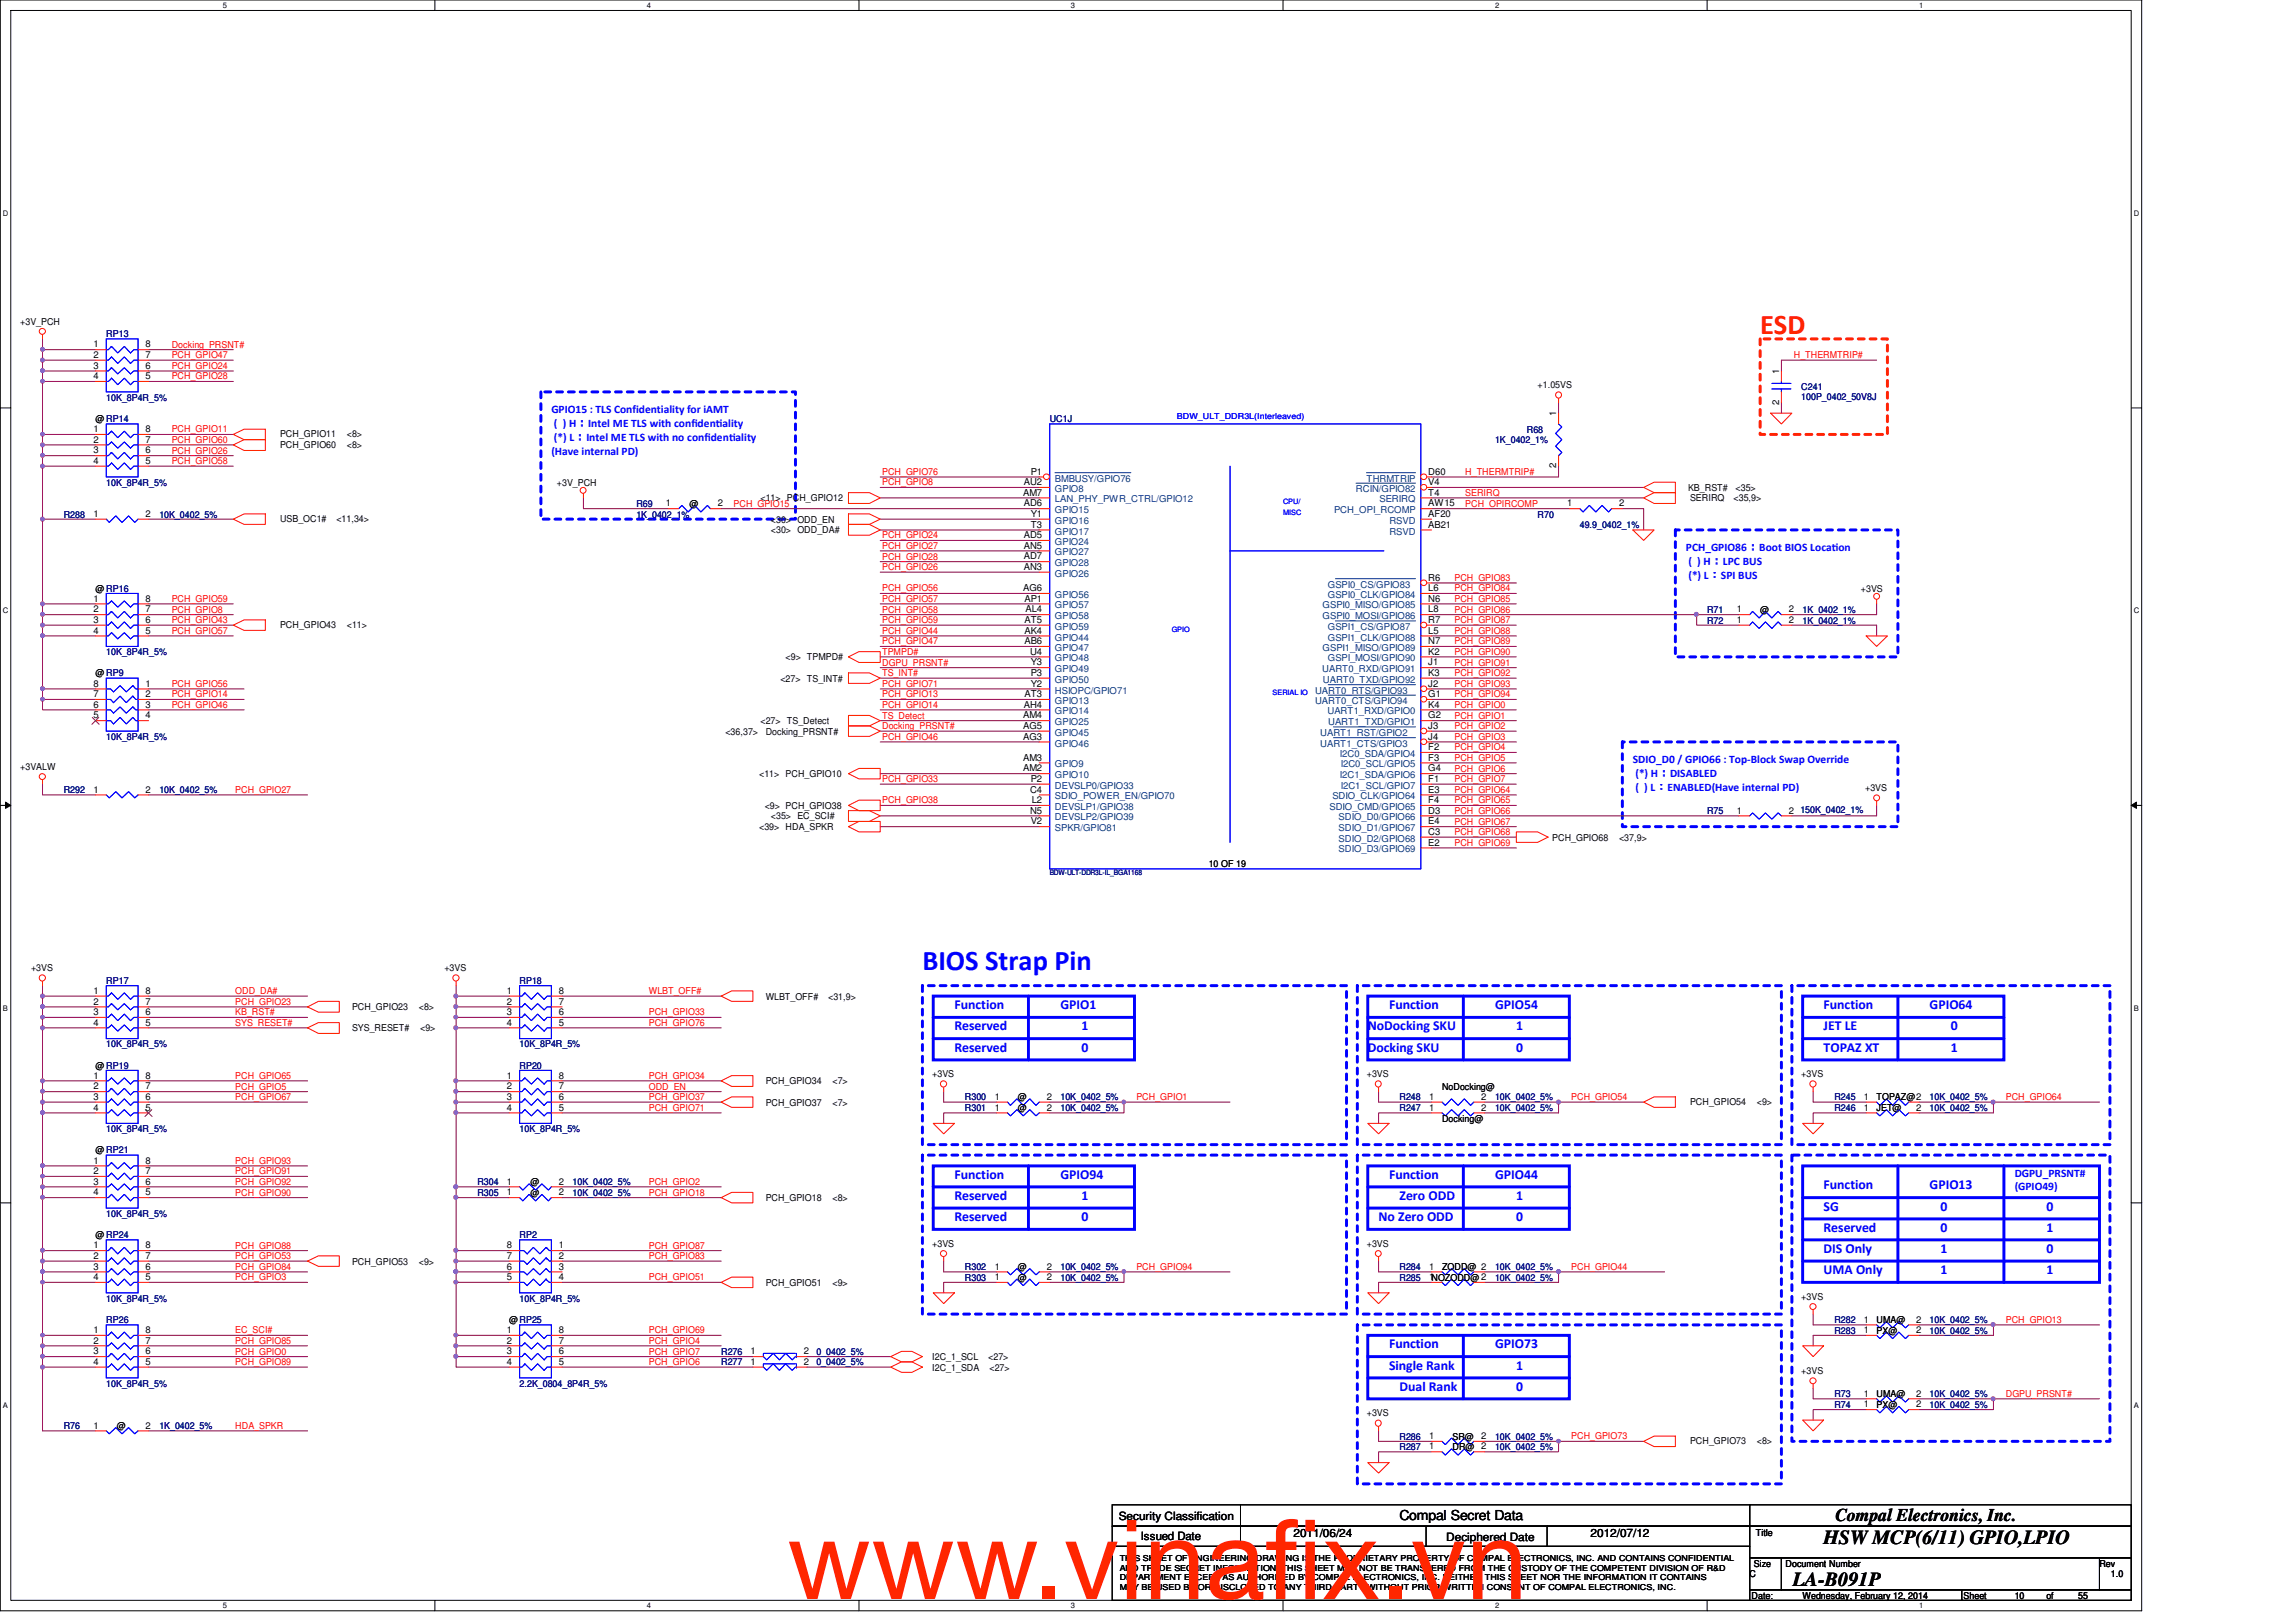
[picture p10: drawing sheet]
<svg xmlns="http://www.w3.org/2000/svg" width="297mm" height="210mm" viewBox="0 0 297 210" stroke-linecap="round" stroke-linejoin="round" font-family="sans-serif">
<defs><g id="words">
<g font-size="14.1" fill="#ff2600">
<text x="101.8" y="206.9">www.vinaf</text>
<text x="163.7" y="206.9">ix.vn</text>
</g>
<text font-size="3.7" fill="#f00" x="227.7" y="43.3">ESD</text>
<text font-size="3.7" fill="#00f" x="119.3" y="125.6">BIOS Strap Pin</text>
<g font-size="2.6">
<text x="235.9" y="199.8">HSW MCP(6/11) GPIO,LPIO</text>
<text x="231.9" y="205.3">LA-B091P</text>
</g>
<text font-size="2.3" x="237.4" y="196.9">Compal Electronics, Inc.</text>
<g font-size="1.8" fill="#00f">
<text x="123.5" y="130.6">Function</text>
<text x="137.2" y="130.6">GPIO1</text>
<text x="179.7" y="130.6">Function</text>
<text x="193.4" y="130.6">GPIO54</text>
<text x="235.9" y="130.6">Function</text>
<text x="249.6" y="130.6">GPIO64</text>
<text x="123.5" y="133.4">Reserved</text>
<text x="123.5" y="136.1">Reserved</text>
<text x="139.9" y="136.1">0</text>
<text x="139.9" y="133.4">1</text>
<text x="176.9" y="133.4">NoDocking SKU</text>
<text x="176.9" y="136.1">Docking SKU</text>
<text x="196.2" y="136.1">0</text>
<text x="196.2" y="133.4">1</text>
<text x="235.9" y="136.1">TOPAZ XT</text>
<text x="235.9" y="133.4">JET LE</text>
<text x="252.4" y="136.1">1</text>
<text x="252.4" y="133.4">0</text>
<text x="123.5" y="152.6">Function</text>
<text x="123.5" y="155.3">Reserved</text>
<text x="137.2" y="152.6">GPIO94</text>
<text x="139.9" y="155.3">1</text>
<text x="179.7" y="152.6">Function</text>
<text x="181.1" y="155.3">Zero ODD</text>
<text x="193.4" y="152.6">GPIO44</text>
<text x="196.2" y="155.3">1</text>
<text x="235.9" y="153.9">Function</text>
<text x="249.6" y="153.9">GPIO13</text>
<text x="123.5" y="158">Reserved</text>
<text x="139.9" y="158">0</text>
<text x="178.3" y="158">No Zero ODD</text>
<text x="196.2" y="158">0</text>
<text x="235.9" y="159.4">Reserved</text>
<text x="235.9" y="156.7">SG</text>
<text x="251" y="159.4">0</text>
<text x="251" y="156.7">0</text>
<text x="264.8" y="159.4">1</text>
<text x="264.8" y="156.7">0</text>
<text x="235.9" y="162.1">DIS Only</text>
<text x="235.9" y="164.9">UMA Only</text>
<text x="251" y="164.9">1</text>
<text x="251" y="162.1">1</text>
<text x="264.8" y="162.1">0</text>
<text x="264.8" y="164.9">1</text>
<text x="179.7" y="174.5">Function</text>
<text x="179.7" y="177.2">Single Rank</text>
<text x="193.4" y="174.5">GPIO73</text>
<text x="196.2" y="177.2">1</text>
<text x="181.1" y="180">Dual Rank</text>
<text x="196.2" y="180">0</text>
</g>
<text font-size="1.8" x="181.1" y="196.8">Compal Secret Data</text>
<g font-size="1.5" fill="#00f">
<text x="71.3" y="53.5">GPIO15 : TLS Confidentiality for iAMT</text>
<text x="71.3" y="58.8">(Have internal PD)</text>
<text x="71.7" y="55.3">( ) H：Intel ME TLS with conf</text>
<text x="71.7" y="57.1">(*) L：Intel ME TLS with no conf</text>
<text x="89.4" y="55.3">idenaality</text>
<text x="91.1" y="57.1">idenaality</text>
<text x="218.1" y="71.3">PCH_GPIO86：Boot BIOS Locaaon</text>
<text x="218.4" y="74.9">(*) L：SPI BUS</text>
<text x="218.4" y="73.1">( ) H：LPC BUS</text>
<text x="211.2" y="98.8">SDIO_D0 / GPIO66 : Top-Block Swap Override</text>
<text x="211.6" y="100.5">(*) H：DISABLED</text>
<text x="211.6" y="102.3">( ) L：ENABLED(Have internal PD)</text>
<text x="260.6" y="152.3">DGPU_PRSNT#</text>
<text x="260.6" y="154.1">(GPIO49)</text>
</g>
<g font-size="1.5">
<text x="144.7" y="196.6">Security Classification</text>
<text x="147.6" y="199.3">Issued Date</text>
<text x="167.3" y="198.8">2011/06/24</text>
<text x="187.1" y="199.4">Deciphered Date</text>
<text x="205.8" y="198.8">2012/07/12</text>
</g>
<g font-size="1.2">
<text x="2.6" y="42">+3V_PCH</text>
<text x="12.1" y="45">1</text>
<text x="12.1" y="46.3">2</text>
<text x="12.1" y="47.7">3</text>
<text x="18.8" y="45">8</text>
<text x="18.8" y="46.3">7</text>
<text x="18.8" y="47.7">6</text>
<text x="12.1" y="49.1">4</text>
<text x="18.8" y="49.1">5</text>
<text x="198.9" y="50.2">+1.05VS</text>
<text x="201.3" y="53.9" transform="rotate(-90 201.3 53.9)">1</text>
<text x="230.2" y="52.4" transform="rotate(-90 230.2 52.4)">2</text>
<text x="230.2" y="48.4" transform="rotate(-90 230.2 48.4)">1</text>
<text x="12.1" y="55.9">1</text>
<text x="12.1" y="57.3">2</text>
<text x="12.1" y="58.7">3</text>
<text x="12.4" y="54.6">@ RP14</text>
<text x="18.8" y="55.9">8</text>
<text x="18.8" y="57.3">7</text>
<text x="18.8" y="58.7">6</text>
<text x="36.2" y="57.9">PCH_GPIO60</text>
<text x="36.2" y="56.6">PCH_GPIO11</text>
<text x="44.9" y="57.9">&lt;8&gt;</text>
<text x="44.9" y="56.6">&lt;8&gt;</text>
<text x="12.1" y="60">4</text>
<text x="18.8" y="60">5</text>
<text x="72" y="62.9">+3V_PCH</text>
<text x="86.1" y="65.5">1</text>
<text x="89.2" y="65.6">@</text>
<text x="92.9" y="65.5">2</text>
<text x="98.4" y="64.9">&lt;11&gt; PCH_GPIO12</text>
<text x="132.4" y="64.1">AM7</text>
<text x="132.5" y="62.8">AU2</text>
<text x="132.5" y="65.5">AD6</text>
<text x="133.3" y="61.4">P1</text>
<text x="184.8" y="61.4">D60</text>
<text x="184.8" y="62.8">V4</text>
<text x="184.8" y="64.1">T4</text>
<text x="184.8" y="65.5">AW15</text>
<text x="201.3" y="60.6" transform="rotate(-90 201.3 60.6)">2</text>
<text x="202.7" y="65.5">1</text>
<text x="209.5" y="65.5">2</text>
<text x="218.4" y="63.5">KB_RST#</text>
<text x="218.6" y="64.8">SERIRQ</text>
<text x="224.3" y="64.8">&lt;35,9&gt;</text>
<text x="224.5" y="63.5">&lt;35&gt;</text>
<text x="12.1" y="66.9">1</text>
<text x="18.8" y="66.9">2</text>
<text x="36.2" y="67.5">USB_OC1#</text>
<text x="43.5" y="67.5">&lt;11,34&gt;</text>
<text x="99.7" y="69">&lt;30&gt; ODD_DA#</text>
<text x="99.7" y="67.6">&lt;30&gt; ODD_EN</text>
<text x="132.5" y="69.6">AD5</text>
<text x="132.5" y="71">AN5</text>
<text x="133.3" y="68.3">T3</text>
<text x="133.3" y="66.9">Y1</text>
<text x="184.8" y="68.3">AB21</text>
<text x="184.8" y="66.9">AF20</text>
<text x="12.1" y="77.9">1</text>
<text x="12.4" y="76.6">@ RP16</text>
<text x="18.8" y="77.9">8</text>
<text x="132.4" y="76.5">AG6</text>
<text x="132.5" y="72.4">AD7</text>
<text x="132.5" y="73.7">AN3</text>
<text x="132.5" y="77.9">AP1</text>
<text x="184.8" y="75.1">R6</text>
<text x="184.8" y="76.5">L6</text>
<text x="184.8" y="77.9">N6</text>
<text x="240.7" y="76.6">+3VS</text>
<text x="12.1" y="79.2">2</text>
<text x="12.1" y="80.6">3</text>
<text x="12.1" y="82">4</text>
<text x="18.8" y="79.2">7</text>
<text x="18.8" y="80.6">6</text>
<text x="18.8" y="82">5</text>
<text x="36.2" y="81.2">PCH_GPIO43</text>
<text x="44.9" y="81.2">&lt;11&gt;</text>
<text x="132.5" y="82">AK4</text>
<text x="132.5" y="80.6">AT5</text>
<text x="132.5" y="83.4">AB6</text>
<text x="132.7" y="79.2">AL4</text>
<text x="184.8" y="80.6">R7</text>
<text x="184.8" y="82">L5</text>
<text x="184.8" y="79.2">L8</text>
<text x="184.8" y="83.4">N7</text>
<text x="224.7" y="80.6">1</text>
<text x="224.7" y="79.2">1</text>
<text x="227.7" y="79.3">@</text>
<text x="231.4" y="80.6">2</text>
<text x="231.4" y="79.2">2</text>
<text x="12.1" y="88.9">8</text>
<text x="12.4" y="87.5">@ RP9</text>
<text x="18.8" y="88.9">1</text>
<text x="101" y="88.2">&lt;27&gt; TS_INT#</text>
<text x="101.6" y="85.5">&lt;9&gt; TPMPD#</text>
<text x="133.3" y="84.7">U4</text>
<text x="133.3" y="86.1">Y3</text>
<text x="133.3" y="87.5">P3</text>
<text x="133.3" y="88.9">Y2</text>
<text x="184.8" y="88.9">J2</text>
<text x="184.8" y="84.7">K2</text>
<text x="184.8" y="87.5">K3</text>
<text x="184.8" y="86.1">J1</text>
<text x="12.1" y="90.2">7</text>
<text x="12.1" y="91.6">6</text>
<text x="12.1" y="93">5</text>
<text x="18.8" y="90.2">2</text>
<text x="18.8" y="91.6">3</text>
<text x="18.8" y="93">4</text>
<text x="93.8" y="95.1">&lt;36,37&gt;</text>
<text x="98.4" y="93.7">&lt;27&gt; TS_Detect</text>
<text x="99.1" y="95.1">Docking_PRSNT#</text>
<text x="132.4" y="93">AM4</text>
<text x="132.4" y="95.7">AG3</text>
<text x="132.4" y="94.3">AG5</text>
<text x="132.5" y="91.6">AH4</text>
<text x="132.5" y="90.2">AT3</text>
<text x="184.8" y="90.2">G1</text>
<text x="184.8" y="94.3">J3</text>
<text x="184.8" y="95.7">J4</text>
<text x="184.8" y="93">G2</text>
<text x="184.8" y="91.6">K4</text>
<text x="2.6" y="99.6">+3VALW</text>
<text x="98.2" y="100.6">&lt;11&gt; PCH_GPIO10</text>
<text x="132.4" y="99.8">AM2</text>
<text x="132.4" y="98.4">AM3</text>
<text x="133.3" y="101.2">P2</text>
<text x="184.8" y="98.4">F3</text>
<text x="184.8" y="101.2">F1</text>
<text x="184.8" y="99.8">G4</text>
<text x="184.8" y="97.1">F2</text>
<text x="12.1" y="102.6">1</text>
<text x="18.8" y="102.6">2</text>
<text x="98.2" y="107.4">&lt;39&gt; HDA_SPKR</text>
<text x="98.9" y="104.7">&lt;9&gt; PCH_GPIO38</text>
<text x="99.7" y="106">&lt;35&gt; EC_SCI#</text>
<text x="133.3" y="102.6">C4</text>
<text x="133.3" y="105.3">N5</text>
<text x="133.3" y="106.7">V2</text>
<text x="133.5" y="103.9">L2</text>
<text x="184.8" y="103.9">F4</text>
<text x="184.8" y="105.3">D3</text>
<text x="184.8" y="106.7">E4</text>
<text x="184.8" y="102.6">E3</text>
<text x="224.7" y="105.3">1</text>
<text x="231.4" y="105.3">2</text>
<text x="241.3" y="102.4">+3VS</text>
<text x="156.4" y="112.2">10 OF 19</text>
<text x="184.8" y="109.4">E2</text>
<text x="184.8" y="108">C3</text>
<text x="200.8" y="108.8">PCH_GPIO68</text>
<text x="209.5" y="108.8">&lt;37,9&gt;</text>
<text x="4" y="125.7">+3VS</text>
<text x="57.5" y="125.7">+3VS</text>
<text x="12.1" y="128.6">1</text>
<text x="12.1" y="130">2</text>
<text x="12.1" y="131.4">3</text>
<text x="18.8" y="128.6">8</text>
<text x="18.8" y="130">7</text>
<text x="18.8" y="131.4">6</text>
<text x="45.5" y="130.7">PCH_GPIO23</text>
<text x="54.2" y="130.7">&lt;8&gt;</text>
<text x="65.6" y="128.6">1</text>
<text x="65.6" y="130">2</text>
<text x="65.6" y="131.4">3</text>
<text x="72.3" y="128.6">8</text>
<text x="72.3" y="130">7</text>
<text x="72.3" y="131.4">6</text>
<text x="99.1" y="129.4">WLBT_OFF#</text>
<text x="107.1" y="129.4">&lt;31,9&gt;</text>
<text x="12.1" y="132.7">4</text>
<text x="18.8" y="132.7">5</text>
<text x="45.5" y="133.5">SYS_RESET#</text>
<text x="54.4" y="133.5">&lt;9&gt;</text>
<text x="65.6" y="132.7">4</text>
<text x="72.3" y="132.7">5</text>
<text x="12.1" y="139.6">1</text>
<text x="12.1" y="141">2</text>
<text x="12.1" y="142.3">3</text>
<text x="12.1" y="143.7">4</text>
<text x="12.4" y="138.3">@ RP19</text>
<text x="18.8" y="139.6">8</text>
<text x="18.8" y="141">7</text>
<text x="18.8" y="142.3">6</text>
<text x="18.8" y="143.7">5</text>
<text x="65.6" y="139.6">1</text>
<text x="65.6" y="141">2</text>
<text x="65.6" y="142.3">3</text>
<text x="65.6" y="143.7">4</text>
<text x="72.3" y="139.6">8</text>
<text x="72.3" y="141">7</text>
<text x="72.3" y="142.3">6</text>
<text x="72.3" y="143.7">5</text>
<text x="99.1" y="140.3">PCH_GPIO34</text>
<text x="99.1" y="143.1">PCH_GPIO37</text>
<text x="107.7" y="140.3">&lt;7&gt;</text>
<text x="107.7" y="143.1">&lt;7&gt;</text>
<text x="120.6" y="139.4">+3VS</text>
<text x="128.7" y="142.3">1</text>
<text x="128.7" y="143.7">1</text>
<text x="131.7" y="142.4">@</text>
<text x="131.7" y="143.8">@</text>
<text x="135.4" y="142.3">2</text>
<text x="135.4" y="143.7">2</text>
<text x="176.8" y="139.4">+3VS</text>
<text x="184.9" y="143.7">1</text>
<text x="184.9" y="142.3">1</text>
<text x="186.6" y="141">NoDocking@</text>
<text x="191.6" y="143.7">2</text>
<text x="191.6" y="142.3">2</text>
<text x="218.6" y="143">PCH_GPIO54</text>
<text x="227.3" y="143">&lt;9&gt;</text>
<text x="233" y="139.4">+3VS</text>
<text x="241.1" y="142.3">1</text>
<text x="241.1" y="143.7">1</text>
<text x="242.8" y="142.4">TOPAZ@2</text>
<text x="242.8" y="143.8">JET@</text>
<text x="247.9" y="143.7">2</text>
<text x="12.4" y="149.3">@ RP21</text>
<text x="186.6" y="145.2">Docking@</text>
<text x="12.1" y="150.6">1</text>
<text x="12.1" y="151.9">2</text>
<text x="12.1" y="153.3">3</text>
<text x="12.1" y="154.7">4</text>
<text x="18.8" y="150.6">8</text>
<text x="18.8" y="151.9">7</text>
<text x="18.8" y="153.3">6</text>
<text x="18.8" y="154.7">5</text>
<text x="65.6" y="154.7">1</text>
<text x="65.6" y="153.3">1</text>
<text x="68.6" y="154.7">@</text>
<text x="68.6" y="153.4">@</text>
<text x="72.3" y="154.7">2</text>
<text x="72.3" y="153.3">2</text>
<text x="99.1" y="155.4">PCH_GPIO18</text>
<text x="107.7" y="155.4">&lt;8&gt;</text>
<text x="12.1" y="161.5">1</text>
<text x="12.4" y="160.2">@ RP24</text>
<text x="18.8" y="161.5">8</text>
<text x="65.6" y="161.5">8</text>
<text x="72.3" y="161.5">1</text>
<text x="120.6" y="161.3">+3VS</text>
<text x="176.8" y="161.3">+3VS</text>
<text x="12.1" y="162.9">2</text>
<text x="12.1" y="164.3">3</text>
<text x="12.1" y="165.7">4</text>
<text x="18.8" y="162.9">7</text>
<text x="18.8" y="164.3">6</text>
<text x="18.8" y="165.7">5</text>
<text x="45.5" y="163.7">PCH_GPIO53</text>
<text x="54.2" y="163.7">&lt;9&gt;</text>
<text x="65.6" y="162.9">7</text>
<text x="65.6" y="164.3">6</text>
<text x="65.6" y="165.7">5</text>
<text x="72.3" y="162.9">2</text>
<text x="72.3" y="164.3">3</text>
<text x="72.3" y="165.7">4</text>
<text x="99.1" y="166.4">PCH_GPIO51</text>
<text x="107.7" y="166.4">&lt;9&gt;</text>
<text x="128.7" y="164.3">1</text>
<text x="128.7" y="165.7">1</text>
<text x="131.7" y="164.3">@</text>
<text x="131.7" y="165.7">@</text>
<text x="135.4" y="164.3">2</text>
<text x="135.4" y="165.7">2</text>
<text x="184.9" y="164.3">1</text>
<text x="184.9" y="165.7">1NOZODD@ 2</text>
<text x="186.6" y="164.3">ZODD@ 2</text>
<text x="12.1" y="172.5">1</text>
<text x="12.1" y="173.9">2</text>
<text x="18.8" y="172.5">8</text>
<text x="18.8" y="173.9">7</text>
<text x="65.6" y="172.5">1</text>
<text x="65.6" y="173.9">2</text>
<text x="65.9" y="171.2">@RP25</text>
<text x="72.3" y="172.5">8</text>
<text x="72.3" y="173.9">7</text>
<text x="233" y="168.2">+3VS</text>
<text x="241.1" y="171.2">1</text>
<text x="241.1" y="172.5">1</text>
<text x="242.8" y="171.2">UMA@</text>
<text x="242.8" y="172.6">PX@</text>
<text x="247.9" y="171.2">2</text>
<text x="247.9" y="172.5">2</text>
<text x="12.1" y="175.3">3</text>
<text x="12.1" y="176.6">4</text>
<text x="18.8" y="175.3">6</text>
<text x="18.8" y="176.6">5</text>
<text x="65.6" y="175.3">3</text>
<text x="65.6" y="176.6">4</text>
<text x="72.3" y="175.3">6</text>
<text x="72.3" y="176.6">5</text>
<text x="97.1" y="175.3">1</text>
<text x="97.1" y="176.6">1</text>
<text x="104" y="175.3">2</text>
<text x="104" y="176.6">2</text>
<text x="120.6" y="176">I2C_1_SCL</text>
<text x="120.6" y="177.4">I2C_1_SDA</text>
<text x="127.8" y="176">&lt;27&gt;</text>
<text x="128" y="177.4">&lt;27&gt;</text>
<text x="233" y="177.8">+3VS</text>
<text x="12.1" y="184.9">1</text>
<text x="15.1" y="184.9">@</text>
<text x="18.8" y="184.9">2</text>
<text x="176.8" y="183.3">+3VS</text>
<text x="241.1" y="180.7">1</text>
<text x="241.1" y="182.1">1</text>
<text x="242.8" y="180.8">UMA@</text>
<text x="242.8" y="182.2">PX@</text>
<text x="247.9" y="180.7">2</text>
<text x="247.9" y="182.1">2</text>
<text x="184.9" y="186.2">1</text>
<text x="184.9" y="187.6">1</text>
<text x="187.9" y="186.3">SR@</text>
<text x="187.9" y="187.7">DR@</text>
<text x="191.6" y="186.2">2</text>
<text x="191.6" y="187.6">2</text>
<text x="218.6" y="186.9">PCH_GPIO73</text>
<text x="227.3" y="186.9">&lt;8&gt;</text>
<text x="226.9" y="202.7">Size</text>
<text x="227.2" y="198.8">Title</text>
<text x="231" y="202.7">Document Number</text>
<text x="271.6" y="202.7">Rev</text>
<text x="226.4" y="204.1">C</text>
<text x="226.6" y="206.9">Date:</text>
<text x="233.2" y="206.9">Wednesday, February 12, 2014</text>
<text x="254" y="206.9">Sheet</text>
<text x="260.6" y="206.9">10</text>
<text x="264.7" y="206.9">of</text>
<text x="268.9" y="206.9">55</text>
<text x="273.1" y="204.1">1.0</text>
</g>
<g font-size="1.2" fill="#000080">
<text x="13.8" y="43.6">RP13</text>
<text x="13.8" y="51.9">10K_8P4R_5%</text>
<text x="233" y="50.5">C241</text>
<text x="233" y="51.7">100P_0402_50V8J</text>
<text x="135.8" y="54.6">UC1J</text>
<text x="193.4" y="57.4">1K_0402_1%</text>
<text x="197.5" y="56">R68</text>
<text x="13.8" y="62.9">10K_8P4R_5%</text>
<text x="82.3" y="65.6">R69</text>
<text x="8.3" y="67">R288</text>
<text x="20.6" y="67">10K_0402_5%</text>
<text x="82.3" y="67">1K_0402_1%</text>
<text x="198.9" y="67">R70</text>
<text x="204.4" y="68.3">49.9_0402_1%</text>
<text x="220.8" y="80.7">R72</text>
<text x="220.8" y="79.3">R71</text>
<text x="233.2" y="80.7">1K_0402_1%</text>
<text x="233.2" y="79.3">1K_0402_1%</text>
<text x="13.8" y="84.8">10K_8P4R_5%</text>
<text x="13.8" y="95.8">10K_8P4R_5%</text>
<text x="8.3" y="102.6">R292</text>
<text x="20.6" y="102.6">10K_0402_5%</text>
<text x="220.8" y="105.4">R75</text>
<text x="232.9" y="105.2">150K_0402_1%</text>
<text x="13.8" y="127.3">RP17</text>
<text x="67.2" y="127.3">RP18</text>
<text x="13.8" y="135.6">10K_8P4R_5%</text>
<text x="67.2" y="135.6">10K_8P4R_5%</text>
<text x="67.2" y="138.3">RP20</text>
<text x="124.8" y="142.4">R300</text>
<text x="124.8" y="143.8">R301</text>
<text x="137.2" y="142.4">10K_0402_5%</text>
<text x="137.2" y="143.8">10K_0402_5%</text>
<text x="181.1" y="143.8">R247</text>
<text x="181.1" y="142.4">R248</text>
<text x="193.4" y="143.8">10K_0402_5%</text>
<text x="193.4" y="142.4">10K_0402_5%</text>
<text x="237.3" y="142.4">R245</text>
<text x="237.3" y="143.8">R246</text>
<text x="249.6" y="142.4">10K_0402_5%</text>
<text x="249.6" y="143.8">10K_0402_5%</text>
<text x="13.8" y="146.5">10K_8P4R_5%</text>
<text x="67.2" y="146.5">10K_8P4R_5%</text>
<text x="61.8" y="154.7">R305</text>
<text x="61.8" y="153.4">R304</text>
<text x="74.1" y="154.7">10K_0402_5%</text>
<text x="74.1" y="153.4">10K_0402_5%</text>
<text x="13.8" y="157.5">10K_8P4R_5%</text>
<text x="67.2" y="160.2">RP2</text>
<text x="124.8" y="164.3">R302</text>
<text x="124.8" y="165.7">R303</text>
<text x="137.2" y="164.3">10K_0402_5%</text>
<text x="137.2" y="165.7">10K_0402_5%</text>
<text x="181.1" y="164.3">R284</text>
<text x="181.1" y="165.7">R285</text>
<text x="193.4" y="164.3">10K_0402_5%</text>
<text x="193.4" y="165.7">10K_0402_5%</text>
<text x="13.8" y="171.2">RP26</text>
<text x="13.8" y="168.4">10K_8P4R_5%</text>
<text x="67.2" y="168.4">10K_8P4R_5%</text>
<text x="237.3" y="171.2">R282</text>
<text x="237.3" y="172.6">R283</text>
<text x="249.6" y="171.2">10K_0402_5%</text>
<text x="249.6" y="172.6">10K_0402_5%</text>
<text x="13.8" y="179.5">10K_8P4R_5%</text>
<text x="67.2" y="179.5">2.2K_0804_8P4R_5%</text>
<text x="93.3" y="175.3">R276</text>
<text x="93.3" y="176.7">R277</text>
<text x="105.6" y="175.3">0_0402_5%</text>
<text x="105.6" y="176.7">0_0402_5%</text>
<text x="8.3" y="184.9">R76</text>
<text x="20.6" y="184.9">1K_0402_5%</text>
<text x="237.3" y="180.8">R73</text>
<text x="237.3" y="182.2">R74</text>
<text x="249.6" y="180.8">10K_0402_5%</text>
<text x="249.6" y="182.2">10K_0402_5%</text>
<text x="181.1" y="186.3">R286</text>
<text x="181.1" y="187.7">R287</text>
<text x="193.4" y="186.3">10K_0402_5%</text>
<text x="193.4" y="187.7">10K_0402_5%</text>
</g>
<g font-size="1.2" fill="#f00">
<text x="22.2" y="47.8">PCH_GPIO24</text>
<text x="22.2" y="46.4">PCH_GPIO47</text>
<text x="22.2" y="45">Docking_PRSNT#</text>
<text x="232.1" y="46.4">H_THERMTRIP#</text>
<text x="22.2" y="49.1">PCH_GPIO28</text>
<text x="22.2" y="58.7">PCH_GPIO26</text>
<text x="22.2" y="57.3">PCH_GPIO60</text>
<text x="22.2" y="56">PCH_GPIO11</text>
<text x="22.2" y="60.1">PCH_GPIO58</text>
<text x="94.9" y="65.6">PCH_GPIO15</text>
<text x="114.1" y="62.8">PCH_GPIO8</text>
<text x="114.1" y="61.5">PCH_GPIO76</text>
<text x="189.6" y="61.5">H_THERMTRIP#</text>
<text x="189.6" y="64.2">SERIRQ</text>
<text x="189.6" y="65.6">PCH_OPIRCOMP</text>
<text x="114.1" y="69.7">PCH_GPIO24</text>
<text x="114.1" y="71">PCH_GPIO27</text>
<text x="22.2" y="77.9">PCH_GPIO59</text>
<text x="114.1" y="76.5">PCH_GPIO56</text>
<text x="114.1" y="77.9">PCH_GPIO57</text>
<text x="114.1" y="72.4">PCH_GPIO28</text>
<text x="114.1" y="73.8">PCH_GPIO26</text>
<text x="188.2" y="75.2">PCH_GPIO83</text>
<text x="188.2" y="76.5">PCH_GPIO84</text>
<text x="188.2" y="77.9">PCH_GPIO85</text>
<text x="22.2" y="82">PCH_GPIO57</text>
<text x="22.2" y="80.6">PCH_GPIO43</text>
<text x="22.2" y="79.3">PCH_GPIO8</text>
<text x="114.1" y="80.6">PCH_GPIO59</text>
<text x="114.1" y="79.3">PCH_GPIO58</text>
<text x="114.1" y="82">PCH_GPIO44</text>
<text x="114.1" y="83.4">PCH_GPIO47</text>
<text x="188.2" y="79.3">PCH_GPIO86</text>
<text x="188.2" y="80.6">PCH_GPIO87</text>
<text x="188.2" y="82">PCH_GPIO88</text>
<text x="188.2" y="83.4">PCH_GPIO89</text>
<text x="22.2" y="88.9">PCH_GPIO56</text>
<text x="114.1" y="84.8">TPMPD#</text>
<text x="114.1" y="86.1">DGPU_PRSNT#</text>
<text x="114.1" y="88.9">PCH_GPIO71</text>
<text x="114.1" y="87.5">TS_INT#</text>
<text x="188.2" y="84.8">PCH_GPIO90</text>
<text x="188.2" y="86.1">PCH_GPIO91</text>
<text x="188.2" y="87.5">PCH_GPIO92</text>
<text x="188.2" y="88.9">PCH_GPIO93</text>
<text x="22.2" y="90.3">PCH_GPIO14</text>
<text x="22.2" y="91.6">PCH_GPIO46</text>
<text x="114.1" y="91.6">PCH_GPIO14</text>
<text x="114.1" y="90.3">PCH_GPIO13</text>
<text x="114.1" y="93">TS_Detect</text>
<text x="114.1" y="95.8">PCH_GPIO46</text>
<text x="114.1" y="94.4">Docking_PRSNT#</text>
<text x="188.2" y="90.3">PCH_GPIO94</text>
<text x="188.2" y="91.6">PCH_GPIO0</text>
<text x="188.2" y="93">PCH_GPIO1</text>
<text x="188.2" y="94.4">PCH_GPIO2</text>
<text x="188.2" y="95.8">PCH_GPIO3</text>
<text x="114.1" y="101.2">PCH_GPIO33</text>
<text x="188.2" y="97.1">PCH_GPIO4</text>
<text x="188.2" y="98.5">PCH_GPIO5</text>
<text x="188.2" y="99.9">PCH_GPIO6</text>
<text x="188.2" y="101.2">PCH_GPIO7</text>
<text x="30.4" y="102.6">PCH_GPIO27</text>
<text x="114.1" y="104">PCH_GPIO38</text>
<text x="188.2" y="105.3">PCH_GPIO66</text>
<text x="188.2" y="106.7">PCH_GPIO67</text>
<text x="188.2" y="104">PCH_GPIO65</text>
<text x="188.2" y="102.6">PCH_GPIO64</text>
<text x="188.2" y="108.1">PCH_GPIO68</text>
<text x="188.2" y="109.5">PCH_GPIO69</text>
<text x="30.4" y="128.7">ODD_DA#</text>
<text x="30.4" y="130">PCH_GPIO23</text>
<text x="30.4" y="131.4">KB_RST#</text>
<text x="83.9" y="128.7">WLBT_OFF#</text>
<text x="83.9" y="131.4">PCH_GPIO33</text>
<text x="30.4" y="132.8">SYS_RESET#</text>
<text x="83.9" y="132.8">PCH_GPIO76</text>
<text x="30.4" y="139.6">PCH_GPIO65</text>
<text x="30.4" y="142.4">PCH_GPIO67</text>
<text x="30.4" y="141">PCH_GPIO5</text>
<text x="83.9" y="139.6">PCH_GPIO34</text>
<text x="83.9" y="141">ODD_EN</text>
<text x="83.9" y="142.4">PCH_GPIO37</text>
<text x="83.9" y="143.8">PCH_GPIO71</text>
<text x="147" y="142.4">PCH_GPIO1</text>
<text x="203.3" y="142.4">PCH_GPIO54</text>
<text x="259.5" y="142.4">PCH_GPIO64</text>
<text x="30.4" y="150.6">PCH_GPIO93</text>
<text x="30.4" y="152">PCH_GPIO91</text>
<text x="30.4" y="153.3">PCH_GPIO92</text>
<text x="30.4" y="154.7">PCH_GPIO90</text>
<text x="83.9" y="153.3">PCH_GPIO2</text>
<text x="83.9" y="154.7">PCH_GPIO18</text>
<text x="30.4" y="161.6">PCH_GPIO88</text>
<text x="83.9" y="161.6">PCH_GPIO87</text>
<text x="30.4" y="162.9">PCH_GPIO53</text>
<text x="30.4" y="164.3">PCH_GPIO84</text>
<text x="30.4" y="165.7">PCH_GPIO3</text>
<text x="83.9" y="162.9">PCH_GPIO83</text>
<text x="83.9" y="165.7">PCH_GPIO51</text>
<text x="147" y="164.3">PCH_GPIO94</text>
<text x="203.3" y="164.3">PCH_GPIO44</text>
<text x="30.4" y="173.9">PCH_GPIO85</text>
<text x="30.4" y="172.6">EC_SCI#</text>
<text x="83.9" y="173.9">PCH_GPIO4</text>
<text x="83.9" y="172.6">PCH_GPIO69</text>
<text x="259.5" y="171.2">PCH_GPIO13</text>
<text x="30.4" y="176.7">PCH_GPIO89</text>
<text x="30.4" y="175.3">PCH_GPIO0</text>
<text x="83.9" y="175.3">PCH_GPIO7</text>
<text x="83.9" y="176.7">PCH_GPIO6</text>
<text x="30.4" y="184.9">HDA_SPKR</text>
<text x="259.5" y="180.8">DGPU_PRSNT#</text>
<text x="203.3" y="186.3">PCH_GPIO73</text>
</g>
<g font-size="1.2" fill="#004080">
<text x="136.5" y="65">LAN_PHY_PWR_CTRL/GPIO12</text>
<text x="136.5" y="62.3">BMBUSY/GPIO76</text>
<text x="136.5" y="63.7">GPIO8</text>
<text x="175.4" y="63.7">RCIN/GPIO82</text>
<text x="176.8" y="62.3">THRMTRIP</text>
<text x="178.5" y="65">SERIRQ</text>
<text x="136.5" y="66.4">GPIO15</text>
<text x="136.5" y="69.2">GPIO17</text>
<text x="136.5" y="67.8">GPIO16</text>
<text x="136.5" y="70.5">GPIO24</text>
<text x="136.5" y="71.9">GPIO27</text>
<text x="172.6" y="66.4">PCH_OPI_RCOMP</text>
<text x="179.7" y="69.2">RSVD</text>
<text x="179.7" y="67.8">RSVD</text>
<text x="136.5" y="73.3">GPIO28</text>
<text x="136.5" y="77.4">GPIO56</text>
<text x="136.5" y="74.6">GPIO26</text>
<text x="171.8" y="76">GSPI0_CS/GPIO83</text>
<text x="171.8" y="77.4">GSPI0_CLK/GPIO84</text>
<text x="136.5" y="80.1">GPIO58</text>
<text x="136.5" y="82.9">GPIO44</text>
<text x="136.5" y="81.5">GPIO59</text>
<text x="136.5" y="78.7">GPIO57</text>
<text x="171.1" y="78.7">GSPI0_MISO/GPIO85</text>
<text x="171.1" y="80.1">GSPI0_MOSI/GPIO86</text>
<text x="171.8" y="81.5">GSPI1_CS/GPIO87</text>
<text x="171.8" y="82.9">GSPI1_CLK/GPIO88</text>
<text x="136.5" y="85.6">GPIO48</text>
<text x="136.5" y="84.2">GPIO47</text>
<text x="136.5" y="87">GPIO49</text>
<text x="136.5" y="88.3">GPIO50</text>
<text x="136.5" y="89.7">HSIOPC/GPIO71</text>
<text x="170.1" y="89.7">UART0_RTS/GPIO93</text>
<text x="171.1" y="87">UART0_RXD/GPIO91</text>
<text x="171.1" y="84.2">GSPI1_MISO/GPIO89</text>
<text x="171.2" y="88.3">UART0_TXD/GPIO92</text>
<text x="171.8" y="85.6">GSPI_MOSI/GPIO90</text>
<text x="136.5" y="91.1">GPIO13</text>
<text x="136.5" y="93.9">GPIO25</text>
<text x="136.5" y="92.5">GPIO14</text>
<text x="136.5" y="95.2">GPIO45</text>
<text x="170.1" y="91.1">UART0_CTS/GPIO94</text>
<text x="170.8" y="95.2">UART1_RST/GPIO2</text>
<text x="171.7" y="92.5">UART1_RXD/GPIO0</text>
<text x="171.8" y="93.9">UART1_TXD/GPIO1</text>
<text x="136.5" y="96.6">GPIO46</text>
<text x="136.5" y="100.7">GPIO10</text>
<text x="136.5" y="99.3">GPIO9</text>
<text x="170.8" y="96.6">UART1_CTS/GPIO3</text>
<text x="173.4" y="100.7">I2C1_SDA/GPIO6</text>
<text x="173.4" y="98">I2C0_SDA/GPIO4</text>
<text x="173.5" y="99.3">I2C0_SCL/GPIO5</text>
<text x="136.5" y="102.1">DEVSLP0/GPIO33</text>
<text x="136.5" y="103.5">SDIO_POWER_EN/GPIO70</text>
<text x="136.5" y="104.8">DEVSLP1/GPIO38</text>
<text x="136.5" y="107.6">SPKR/GPIO81</text>
<text x="136.5" y="106.2">DEVSLP2/GPIO39</text>
<text x="172" y="104.8">SDIO_CMD/GPIO65</text>
<text x="172.4" y="103.5">SDIO_CLK/GPIO64</text>
<text x="173.2" y="106.2">SDIO_D0/GPIO66</text>
<text x="173.2" y="107.6">SDIO_D1/GPIO67</text>
<text x="173.5" y="102.1">I2C1_SCL/GPIO7</text>
<text x="173.2" y="110.3">SDIO_D3/GPIO69</text>
<text x="173.2" y="108.9">SDIO_D2/GPIO68</text>
</g>
<text font-size="1.1" fill="#00f" x="152.3" y="54.2">BDW_ULT_DDR3L(Interleaved)</text>
<g font-size="1.1">
<text x="144.9" y="202">THIS SHEET OF ENGINEERING DRAWING IS THE PROPRIETARY PROPERTY OF COMPAL ELECTRONICS, INC. AND CONTAINS CONFIDENTIAL</text>
<text x="144.9" y="203.2">AND TRADE SECRET INFORMATION. THIS SHEET MAY NOT BE TRANSFERED FROM THE CUSTODY OF THE COMPETENT DIVISION OF R&amp;D</text>
<text x="144.9" y="204.5">DEPARTMENT EXCEPT AS AUTHORIZED BY COMPAL ELECTRONICS, INC. NEITHER THIS SHEET NOR THE INFORMATION IT CONTAINS</text>
<text x="144.9" y="205.7">MAY BE USED BY OR DISCLOSED TO ANY THIRD PARTY WITHOUT PRIOR WRITTEN CONSENT OF COMPAL ELECTRONICS, INC.</text>
</g>
<g font-size="1">
<text x="28.8" y="1">5</text>
<text x="83.7" y="1">4</text>
<text x="138.6" y="1">3</text>
<text x="193.4" y="1">2</text>
<text x="248.3" y="1">1</text>
<text x=".4" y="27.9">D</text>
<text x="276.1" y="27.9">D</text>
<text x=".4" y="79.4">C</text>
<text x="276.1" y="79.4">C</text>
<text x=".4" y="130.8">B</text>
<text x="276.1" y="130.8">B</text>
<text x=".4" y="182.2">A</text>
<text x="276.1" y="182.2">A</text>
<text x="28.8" y="208.1">5</text>
<text x="83.7" y="208.1">4</text>
<text x="138.6" y="208.1">3</text>
<text x="193.4" y="208.1">2</text>
<text x="248.3" y="208.1">1</text>
</g>
<g font-size=".9" fill="#00f">
<text x="166" y="65.3">CPU/</text>
<text x="166" y="66.7">MISC</text>
<text x="151.6" y="81.7">GPIO</text>
<text x="164.6" y="90">SERIAL IO</text>
</g>
<text font-size=".9" fill="#000080" x="135.8" y="113.3">BDW-ULT-DDR3L-IL_BGA1168</text>
</g></defs>
<path d="M0 0h277.1v208.5h-277.1zM1.4 1.4h274.3v205.7h-274.3z" fill="none" stroke="#000" stroke-width=".13"/>
<g fill="#fff">
<path d="M28.8 .1h.6v1.1h-.6z"/>
<path d="M28.8 207.2h.6v1.1h-.6z"/>
</g>
<path d="M56.3 0v1.4M56.3 207.1v1.4" fill="none" stroke="#000" stroke-width=".13"/>
<g fill="#fff">
<path d="M83.7 .1h.5v1.1h-.5z"/>
<path d="M83.7 207.2h.5v1.1h-.5z"/>
</g>
<path d="M111.1 0v1.4M111.1 207.1v1.4" fill="none" stroke="#000" stroke-width=".13"/>
<g fill="#fff">
<path d="M138.6 .1h.5v1.1h-.5z"/>
<path d="M138.6 207.2h.5v1.1h-.5z"/>
</g>
<path d="M166 0v1.4M166 207.1v1.4" fill="none" stroke="#000" stroke-width=".13"/>
<g fill="#fff">
<path d="M193.4 .1h.6v1.1h-.6z"/>
<path d="M193.4 207.2h.6v1.1h-.6z"/>
</g>
<path d="M220.9 0v1.4M220.9 207.1v1.4" fill="none" stroke="#000" stroke-width=".13"/>
<g fill="#fff">
<path d="M248.3 .1h.5v1.1h-.5z"/>
<path d="M248.3 207.2h.5v1.1h-.5z"/>
<path d="M.4 27.1h.7v1.1h-.7z"/>
<path d="M276.1 27.1h.7v1.1h-.7z"/>
<path d="M.4 78.5h.7v1.1h-.7z"/>
<path d="M276.1 78.5h.7v1.1h-.7z"/>
</g>
<path d="M0 52.8h1.4M275.7 52.8h1.4" fill="none" stroke="#000" stroke-width=".13"/>
<g fill="#fff">
<path d="M.4 129.9h.6v1.1h-.6z"/>
<path d="M276.1 129.9h.6v1.1h-.6z"/>
</g>
<path d="M0 104.2h1.4M.7 103.8l.7 .4-.7 .4zM275.7 104.2l.7-.4v.8zM275.7 104.2h1.4" fill="none" stroke="#000" stroke-width=".13"/>
<path d="M.7 103.8l.7 .4-.7 .4zM275.7 104.2l.7-.4v.8z" fill="#000"/>
<g fill="#fff">
<path d="M.4 181.4h.6v1.1h-.6z"/>
<path d="M276.1 181.4h.6v1.1h-.6z"/>
</g>
<path d="M0 155.7h1.4M275.7 155.7h1.4" fill="none" stroke="#000" stroke-width=".13"/>
<path d="M70 50.7h32.9v16.5h-32.9zM216.7 68.6h28.8v16.4h-28.8zM209.9 96h35.6v11h-35.6zM119.3 127.6h54.9v20.5h-54.9zM175.6 127.6h54.9v20.5h-54.9zM231.8 127.6h41.2v20.5h-41.2zM119.3 149.5h54.9v20.6h-54.9zM175.6 149.5h54.9v20.6h-54.9zM231.8 149.5h41.2v37h-41.2zM175.6 171.5h54.9v20.5h-54.9z" fill="none" stroke="#00f" stroke-width=".38" stroke-dasharray=".8 .8"/>
<path d="M227.7 43.9h16.5v12.3h-16.5z" fill="none" stroke="#f00" stroke-width=".38" stroke-dasharray=".8 .8"/>
<g fill="none" stroke="#00f" stroke-width=".38">
<path d="M120.7 128.9h26.1v8.3h-26.1zM120.7 134.4h26.1M120.7 131.7h26.1M133.1 128.9v8.3M177 128.9h26v8.3h-26zM177 134.4h26M177 131.7h26M189.3 128.9v8.3M233.2 128.9h26.1v8.3h-26.1zM233.2 134.4h26.1M233.2 131.7h26.1M245.5 128.9v8.3"/>
<path d="M120.7 150.9h26.1v8.2h-26.1zM120.7 156.3h26.1M120.7 153.6h26.1M133.1 150.9v8.2M177 150.9h26v8.2h-26zM177 156.3h26M177 153.6h26M189.3 150.9v8.2M233.2 150.9h38.4v15.1h-38.4zM233.2 157.7h38.4M233.2 155h38.4M245.5 150.9v15.1"/>
<path d="M259.3 150.9v15.1M177 172.8h26v8.2h-26zM177 178.3h26M177 175.6h26M189.3 172.8v8.2M233.2 163.2h38.4M233.2 160.4h38.4"/>
</g>
<g fill="none" stroke="#800040" stroke-width=".13">
<path d="M201.6 52.1v1.4M113.9 67.2h20.6M113.9 68.6h20.6M185.2 75.4h11M185.2 64.4h27.4M185.2 63.1h27.4M185.2 79.5h34.3M185.2 65.8h17.8M201.6 60.3v1.4h-16.4M209.9 65.8h2.7v2.8M113.9 80.9h20.6M113.9 85h20.6"/>
<path d="M113.9 91.9h20.6M185.2 107h11M185.2 105.6h39.8"/>
</g>
<circle cx="219.5" cy="79.5" r=".26" fill="#f0f"/>
<circle cx="219.5" cy="79.5" r=".26" fill="none" stroke="#f0f" stroke-width=".13"/>
<g fill="none" stroke="#800040" stroke-width=".13">
<path d="M93.3 65.8h41.2M113.9 69.9h20.6M113.9 76.8h20.6M113.9 78.1h20.6M113.9 79.5h20.6M113.9 64.4h20.6M113.9 71.3h20.6M113.9 63.1h20.6M113.9 72.7h20.6M113.9 74h20.6M113.9 82.3h20.6M113.9 86.4h20.6"/>
<path d="M113.9 90.5h20.6M113.9 93.3h20.6M113.9 96h20.6M113.9 89.2h20.6M113.9 83.7h20.6M185.2 80.9h11M113.9 107h20.6M113.9 105.6h20.6M113.9 104.2h20.6M113.9 101.5h20.6M185.2 104.2h11M5.5 127.6v1.3h6.9"/>
</g>
<circle cx="5.5" cy="128.9" r=".26" fill="#f0f"/>
<circle cx="5.5" cy="128.9" r=".26" fill="none" stroke="#f0f" stroke-width=".13"/>
<path d="M5.5 43.9v1.4h6.9M75.5 64.4v1.4h10.9M113.9 61.7h20.6M5.5 101.5v1.4h6.9M5.5 128.9v1.4h6.9M5.5 130.3v1.4h6.9" fill="none" stroke="#800040" stroke-width=".13"/>
<circle cx="5.5" cy="131.6" r=".25" fill="#f0f"/>
<circle cx="5.5" cy="131.6" r=".25" fill="none" stroke="#f0f" stroke-width=".13"/>
<circle cx="5.5" cy="130.3" r=".26" fill="#f0f"/>
<circle cx="5.5" cy="130.3" r=".26" fill="none" stroke="#f0f" stroke-width=".13"/>
<path d="M5.5 45.3v1.3h6.9" fill="none" stroke="#800040" stroke-width=".13"/>
<circle cx="5.5" cy="46.6" r=".26" fill="#f0f"/>
<circle cx="5.5" cy="46.6" r=".26" fill="none" stroke="#f0f" stroke-width=".13"/>
<circle cx="5.5" cy="45.2" r=".26" fill="#f0f"/>
<circle cx="5.5" cy="45.2" r=".26" fill="none" stroke="#f0f" stroke-width=".13"/>
<path d="M5.5 46.6v1.4h6.9" fill="none" stroke="#800040" stroke-width=".13"/>
<circle cx="5.5" cy="48" r=".26" fill="#f0f"/>
<circle cx="5.5" cy="48" r=".26" fill="none" stroke="#f0f" stroke-width=".13"/>
<path d="M5.5 49.4h6.9" fill="none" stroke="#800040" stroke-width=".13"/>
<circle cx="5.5" cy="49.3" r=".25" fill="#f0f"/>
<circle cx="5.5" cy="49.3" r=".25" fill="none" stroke="#f0f" stroke-width=".13"/>
<path d="M5.5 48v8.2h6.9" fill="none" stroke="#800040" stroke-width=".13"/>
<circle cx="5.5" cy="56.2" r=".25" fill="#f0f"/>
<circle cx="5.5" cy="56.2" r=".25" fill="none" stroke="#f0f" stroke-width=".13"/>
<path d="M5.5 56.2v1.4h6.9" fill="none" stroke="#800040" stroke-width=".13"/>
<circle cx="5.5" cy="57.6" r=".26" fill="#f0f"/>
<circle cx="5.5" cy="57.6" r=".26" fill="none" stroke="#f0f" stroke-width=".13"/>
<path d="M5.5 57.6v1.4h6.9" fill="none" stroke="#800040" stroke-width=".13"/>
<circle cx="5.5" cy="58.9" r=".26" fill="#f0f"/>
<circle cx="5.5" cy="58.9" r=".26" fill="none" stroke="#f0f" stroke-width=".13"/>
<path d="M5.5 60.3h6.9" fill="none" stroke="#800040" stroke-width=".13"/>
<circle cx="5.5" cy="60.3" r=".26" fill="#f0f"/>
<circle cx="5.5" cy="60.3" r=".26" fill="none" stroke="#f0f" stroke-width=".13"/>
<path d="M5.5 59v1.3M5.5 67.2h6.9" fill="none" stroke="#800040" stroke-width=".13"/>
<circle cx="5.5" cy="67.2" r=".26" fill="#f0f"/>
<circle cx="5.5" cy="67.2" r=".26" fill="none" stroke="#f0f" stroke-width=".13"/>
<path d="M5.5 60.3v17.8" fill="none" stroke="#800040" stroke-width=".13"/>
<circle cx="5.5" cy="78.2" r=".26" fill="#f0f"/>
<circle cx="5.5" cy="78.2" r=".26" fill="none" stroke="#f0f" stroke-width=".13"/>
<path d="M5.5 133h6.9" fill="none" stroke="#800040" stroke-width=".13"/>
<circle cx="5.5" cy="133" r=".26" fill="#f0f"/>
<circle cx="5.5" cy="133" r=".26" fill="none" stroke="#f0f" stroke-width=".13"/>
<path d="M5.5 131.7v8.2h6.9M5.5 139.9v1.4h6.9" fill="none" stroke="#800040" stroke-width=".13"/>
<circle cx="5.5" cy="141.2" r=".26" fill="#f0f"/>
<circle cx="5.5" cy="141.2" r=".26" fill="none" stroke="#f0f" stroke-width=".13"/>
<circle cx="5.5" cy="139.9" r=".26" fill="#f0f"/>
<circle cx="5.5" cy="139.9" r=".26" fill="none" stroke="#f0f" stroke-width=".13"/>
<path d="M5.5 78.1v1.4" fill="none" stroke="#800040" stroke-width=".13"/>
<circle cx="5.5" cy="79.5" r=".26" fill="#f0f"/>
<circle cx="5.5" cy="79.5" r=".26" fill="none" stroke="#f0f" stroke-width=".13"/>
<path d="M5.5 78.1h6.9M5.5 79.5h6.9M5.5 80.9v1.4" fill="none" stroke="#800040" stroke-width=".13"/>
<circle cx="5.5" cy="80.9" r=".26" fill="#f0f"/>
<circle cx="5.5" cy="80.9" r=".26" fill="none" stroke="#f0f" stroke-width=".13"/>
<path d="M5.5 79.5v1.4h6.9M5.5 82.3h6.9M5.5 142.6h6.9" fill="none" stroke="#800040" stroke-width=".13"/>
<circle cx="5.5" cy="142.6" r=".26" fill="#f0f"/>
<circle cx="5.5" cy="142.6" r=".26" fill="none" stroke="#f0f" stroke-width=".13"/>
<path d="M5.5 141.3v2.7h6.9" fill="none" stroke="#800040" stroke-width=".13"/>
<circle cx="5.5" cy="144" r=".26" fill="#f0f"/>
<circle cx="5.5" cy="144" r=".26" fill="none" stroke="#f0f" stroke-width=".13"/>
<path d="M5.5 150.9h6.9" fill="none" stroke="#800040" stroke-width=".13"/>
<circle cx="5.5" cy="150.8" r=".26" fill="#f0f"/>
<circle cx="5.5" cy="150.8" r=".26" fill="none" stroke="#f0f" stroke-width=".13"/>
<path d="M5.5 144v8.2h6.9M5.5 152.2v1.4h6.9" fill="none" stroke="#800040" stroke-width=".13"/>
<circle cx="5.5" cy="152.2" r=".25" fill="#f0f"/>
<circle cx="5.5" cy="152.2" r=".25" fill="none" stroke="#f0f" stroke-width=".13"/>
<path d="M5.5 153.6v1.4h6.9" fill="none" stroke="#800040" stroke-width=".13"/>
<circle cx="5.5" cy="154.9" r=".26" fill="#f0f"/>
<circle cx="5.5" cy="154.9" r=".26" fill="none" stroke="#f0f" stroke-width=".13"/>
<circle cx="5.5" cy="153.6" r=".26" fill="#f0f"/>
<circle cx="5.5" cy="153.6" r=".26" fill="none" stroke="#f0f" stroke-width=".13"/>
<path d="M185.2 76.8h11M185.2 78.1h11M5.5 155v6.8h6.9M5.5 161.8v1.4h6.9" fill="none" stroke="#800040" stroke-width=".13"/>
<circle cx="5.5" cy="161.8" r=".26" fill="#f0f"/>
<circle cx="5.5" cy="161.8" r=".26" fill="none" stroke="#f0f" stroke-width=".13"/>
<path d="M225 79.5h-5.5v1.4h5.5M242.8 78.1v1.4h-11M231.8 80.9h11v1.4M5.5 163.2v1.4h6.9" fill="none" stroke="#800040" stroke-width=".13"/>
<circle cx="5.5" cy="164.6" r=".26" fill="#f0f"/>
<circle cx="5.5" cy="164.6" r=".26" fill="none" stroke="#f0f" stroke-width=".13"/>
<circle cx="5.5" cy="163.2" r=".26" fill="#f0f"/>
<circle cx="5.5" cy="163.2" r=".26" fill="none" stroke="#f0f" stroke-width=".13"/>
<path d="M185.2 82.3h11M185.2 83.7h11M5.5 164.6v1.4h6.9M5.5 166v6.8h6.9" fill="none" stroke="#800040" stroke-width=".13"/>
<circle cx="5.5" cy="165.9" r=".25" fill="#f0f"/>
<circle cx="5.5" cy="165.9" r=".25" fill="none" stroke="#f0f" stroke-width=".13"/>
<path d="M185.2 85h11M5.5 172.8v1.4h6.9" fill="none" stroke="#800040" stroke-width=".13"/>
<circle cx="5.5" cy="174.2" r=".26" fill="#f0f"/>
<circle cx="5.5" cy="174.2" r=".26" fill="none" stroke="#f0f" stroke-width=".13"/>
<circle cx="5.5" cy="172.8" r=".25" fill="#f0f"/>
<circle cx="5.5" cy="172.8" r=".25" fill="none" stroke="#f0f" stroke-width=".13"/>
<path d="M185.2 86.4h11M185.2 87.8h11M185.2 89.2h11M185.2 90.5h11M185.2 91.9h11M185.2 93.3h11M185.2 94.6h11M185.2 96h11M5.5 174.2v1.4h6.9M5.5 175.6v1.3h6.9" fill="none" stroke="#800040" stroke-width=".13"/>
<circle cx="5.5" cy="175.5" r=".26" fill="#f0f"/>
<circle cx="5.5" cy="175.5" r=".26" fill="none" stroke="#f0f" stroke-width=".13"/>
<path d="M185.2 97.4h11M185.2 98.7h11M185.2 100.1h11M185.2 101.5h11M185.2 102.9h11M185.2 108.3h11M185.2 109.7h11M231.8 105.6h11M59 128.9h6.9" fill="none" stroke="#800040" stroke-width=".13"/>
<circle cx="59" cy="128.9" r=".26" fill="#f0f"/>
<circle cx="59" cy="128.9" r=".26" fill="none" stroke="#f0f" stroke-width=".13"/>
<path d="M59 130.3h6.9M59 131.7h6.9M59 133h6.9M65.9 139.9h-6.9v1.4h6.9" fill="none" stroke="#800040" stroke-width=".13"/>
<circle cx="59" cy="139.9" r=".26" fill="#f0f"/>
<circle cx="59" cy="139.9" r=".26" fill="none" stroke="#f0f" stroke-width=".13"/>
<path d="M59 133v6.9" fill="none" stroke="#800040" stroke-width=".13"/>
<circle cx="59" cy="133" r=".26" fill="#f0f"/>
<circle cx="59" cy="133" r=".26" fill="none" stroke="#f0f" stroke-width=".13"/>
<path d="M59 131.7v1.3" fill="none" stroke="#800040" stroke-width=".13"/>
<circle cx="59" cy="131.6" r=".25" fill="#f0f"/>
<circle cx="59" cy="131.6" r=".25" fill="none" stroke="#f0f" stroke-width=".13"/>
<path d="M59 130.3v1.4" fill="none" stroke="#800040" stroke-width=".13"/>
<circle cx="59" cy="130.3" r=".26" fill="#f0f"/>
<circle cx="59" cy="130.3" r=".26" fill="none" stroke="#f0f" stroke-width=".13"/>
<path d="M59 128.9v1.4M65.9 142.6h-6.9v1.4h6.9" fill="none" stroke="#800040" stroke-width=".13"/>
<circle cx="59" cy="142.6" r=".26" fill="#f0f"/>
<circle cx="59" cy="142.6" r=".26" fill="none" stroke="#f0f" stroke-width=".13"/>
<path d="M59 141.3v1.3" fill="none" stroke="#800040" stroke-width=".13"/>
<circle cx="59" cy="141.2" r=".26" fill="#f0f"/>
<circle cx="59" cy="141.2" r=".26" fill="none" stroke="#f0f" stroke-width=".13"/>
<path d="M59 153.6h6.9" fill="none" stroke="#800040" stroke-width=".13"/>
<circle cx="59" cy="153.6" r=".26" fill="#f0f"/>
<circle cx="59" cy="153.6" r=".26" fill="none" stroke="#f0f" stroke-width=".13"/>
<path d="M59 144v9.6" fill="none" stroke="#800040" stroke-width=".13"/>
<circle cx="59" cy="144" r=".26" fill="#f0f"/>
<circle cx="59" cy="144" r=".26" fill="none" stroke="#f0f" stroke-width=".13"/>
<path d="M59 153.6v1.4" fill="none" stroke="#800040" stroke-width=".13"/>
<circle cx="59" cy="153.6" r=".26" fill="#f0f"/>
<circle cx="59" cy="153.6" r=".26" fill="none" stroke="#f0f" stroke-width=".13"/>
<g fill="none" stroke="#800040" stroke-width=".13">
<path d="M19.2 49.4h11M19.2 48h11M19.2 46.6h11M19.2 45.3h11M19.2 59h11M19.2 57.6h11M19.2 56.2h11M230.5 52.1v1.4M242.8 46.6h-12.3v1.4M19.2 60.3h11M19.2 79.5h11M19.2 78.1h11"/>
<path d="M19.2 67.2h11M5.5 89.2h6.9M19.2 82.3h11M19.2 80.9h11M19.2 89.2h12.4M19.2 90.5h12.4M19.2 91.9h12.4M113.9 94.6h20.6M113.9 100.1h20.6M242.8 104.2v1.4M19.2 139.9h20.6M19.2 128.9h20.6"/>
<path d="M19.2 130.3h20.6M19.2 131.7h20.6M19.2 133h20.6M59 127.6v1.3M72.7 128.9h20.6M72.7 131.7h20.6M72.7 133h20.6M72.7 139.9h20.6M19.2 142.6h20.6M19.2 150.9h20.6M19.2 152.2h20.6M19.2 153.6h20.6"/>
<path d="M19.2 155h20.6M59 155h6.9M72.7 141.3h20.6M72.7 142.6h20.6M72.7 144h20.6M72.7 153.6h20.6M19.2 176.9h20.6M19.2 175.6h20.6M19.2 174.2h20.6M19.2 172.8h20.6M19.2 161.8h20.6M19.2 163.2h20.6"/>
<path d="M19.2 164.6h20.6M19.2 166h20.6"/>
</g>
<circle cx="5.5" cy="89.1" r=".26" fill="#f0f"/>
<circle cx="5.5" cy="89.1" r=".26" fill="none" stroke="#f0f" stroke-width=".13"/>
<path d="M5.5 89.2v1.3" fill="none" stroke="#800040" stroke-width=".13"/>
<circle cx="5.5" cy="90.5" r=".25" fill="#f0f"/>
<circle cx="5.5" cy="90.5" r=".25" fill="none" stroke="#f0f" stroke-width=".13"/>
<path d="M5.5 82.3v6.9M12.4 90.5h-6.9v1.4h6.9" fill="none" stroke="#800040" stroke-width=".13"/>
<circle cx="5.5" cy="82.3" r=".26" fill="#f0f"/>
<circle cx="5.5" cy="82.3" r=".26" fill="none" stroke="#f0f" stroke-width=".13"/>
<path d="M5.5 176.9v8.3h6.9M59 175.6v1.3M19.2 185.2h20.6" fill="none" stroke="#800040" stroke-width=".13"/>
<circle cx="5.5" cy="176.9" r=".26" fill="#f0f"/>
<circle cx="5.5" cy="176.9" r=".26" fill="none" stroke="#f0f" stroke-width=".13"/>
<path d="M59 163.2h6.9M59 164.6h6.9" fill="none" stroke="#800040" stroke-width=".13"/>
<circle cx="59" cy="164.6" r=".26" fill="#f0f"/>
<circle cx="59" cy="164.6" r=".26" fill="none" stroke="#f0f" stroke-width=".13"/>
<path d="M59 166h6.9M65.9 161.8h-6.9v1.4M72.7 161.8h20.6M72.7 163.2h20.6M72.7 166h20.6" fill="none" stroke="#800040" stroke-width=".13"/>
<circle cx="59" cy="161.8" r=".26" fill="#f0f"/>
<circle cx="59" cy="161.8" r=".26" fill="none" stroke="#f0f" stroke-width=".13"/>
<path d="M59 164.6v1.4" fill="none" stroke="#800040" stroke-width=".13"/>
<circle cx="59" cy="164.6" r=".26" fill="#f0f"/>
<circle cx="59" cy="164.6" r=".26" fill="none" stroke="#f0f" stroke-width=".13"/>
<path d="M59 155v6.8" fill="none" stroke="#800040" stroke-width=".13"/>
<circle cx="59" cy="154.9" r=".26" fill="#f0f"/>
<circle cx="59" cy="154.9" r=".26" fill="none" stroke="#f0f" stroke-width=".13"/>
<path d="M59 163.2v1.4" fill="none" stroke="#800040" stroke-width=".13"/>
<circle cx="59" cy="163.2" r=".26" fill="#f0f"/>
<circle cx="59" cy="163.2" r=".26" fill="none" stroke="#f0f" stroke-width=".13"/>
<path d="M59 174.2h6.9M59 175.6h6.9M72.7 175.6h24.7M72.7 176.9h24.7M72.7 174.2h20.6" fill="none" stroke="#800040" stroke-width=".13"/>
<circle cx="59" cy="175.5" r=".26" fill="#f0f"/>
<circle cx="59" cy="175.5" r=".26" fill="none" stroke="#f0f" stroke-width=".13"/>
<path d="M59 176.9h6.9M59 166v6.8h6.9" fill="none" stroke="#800040" stroke-width=".13"/>
<circle cx="59" cy="165.9" r=".25" fill="#f0f"/>
<circle cx="59" cy="165.9" r=".25" fill="none" stroke="#f0f" stroke-width=".13"/>
<path d="M59 174.2v1.4" fill="none" stroke="#800040" stroke-width=".13"/>
<circle cx="59" cy="174.2" r=".26" fill="#f0f"/>
<circle cx="59" cy="174.2" r=".26" fill="none" stroke="#f0f" stroke-width=".13"/>
<path d="M59 172.8v1.4" fill="none" stroke="#800040" stroke-width=".13"/>
<circle cx="59" cy="172.8" r=".25" fill="#f0f"/>
<circle cx="59" cy="172.8" r=".25" fill="none" stroke="#f0f" stroke-width=".13"/>
<path d="M234.6 141.3v1.3h6.8M241.4 144h-6.8v1.4M248.3 144h9.6M257.9 142.6h13.7" fill="none" stroke="#800040" stroke-width=".13"/>
<circle cx="257.9" cy="142.6" r=".26" fill="#f0f"/>
<circle cx="257.9" cy="142.6" r=".26" fill="none" stroke="#f0f" stroke-width=".13"/>
<path d="M113.9 87.8h20.6M72.7 155h20.6M257.9 142.6v1.4M104.4 175.6h10.8M104.4 176.9h10.8M257.9 171.5h13.7" fill="none" stroke="#800040" stroke-width=".13"/>
<circle cx="257.9" cy="171.4" r=".26" fill="#f0f"/>
<circle cx="257.9" cy="171.4" r=".26" fill="none" stroke="#f0f" stroke-width=".13"/>
<path d="M234.6 179.7v1.3h6.8M241.4 182.4h-6.8v1.4M248.3 181h9.6M257.9 181h13.7M257.9 181v1.4h-9.6" fill="none" stroke="#800040" stroke-width=".13"/>
<circle cx="257.9" cy="181" r=".26" fill="#f0f"/>
<circle cx="257.9" cy="181" r=".26" fill="none" stroke="#f0f" stroke-width=".13"/>
<path d="M248.3 142.6h9.6M234.6 170.1v1.4h6.8M241.4 172.8h-6.8v1.4M248.3 171.5h9.6v1.3h-9.6M178.4 185.2v1.3h6.8M185.2 187.9h-6.8v1.4M192.1 186.5h9.5M201.6 186.5h11M201.6 186.5v1.4h-9.5" fill="none" stroke="#800040" stroke-width=".13"/>
<circle cx="201.6" cy="186.5" r=".25" fill="#f0f"/>
<circle cx="201.6" cy="186.5" r=".25" fill="none" stroke="#f0f" stroke-width=".13"/>
<path d="M178.4 163.2v1.4h6.8M185.2 166h-6.8v1.3M192.1 164.6h9.5M201.6 164.6h13.8M201.6 164.6v1.4h-9.5" fill="none" stroke="#800040" stroke-width=".13"/>
<circle cx="201.6" cy="164.6" r=".26" fill="#f0f"/>
<circle cx="201.6" cy="164.6" r=".26" fill="none" stroke="#f0f" stroke-width=".13"/>
<path d="M19.2 102.9h20.6M19.2 141.3h20.6M178.4 141.3v1.3h6.8M185.2 144h-6.8v1.4M192.1 142.6h20.5M192.1 144h9.5M72.7 172.8h20.6" fill="none" stroke="#800040" stroke-width=".13"/>
<circle cx="201.6" cy="142.6" r=".26" fill="#f0f"/>
<circle cx="201.6" cy="142.6" r=".26" fill="none" stroke="#f0f" stroke-width=".13"/>
<path d="M122.1 141.3v1.3h6.8M128.9 144h-6.8v1.4M135.8 142.6h9.6M145.4 142.6h13.7M145.4 142.6v1.4h-9.6M201.6 142.6v1.4" fill="none" stroke="#800040" stroke-width=".13"/>
<path d="M145.2 142.4h.2l.2 .1-.1 .3-.1 .1-.2-.1z" fill-rule="evenodd" fill="#f0f"/>
<path d="M145.2 142.4h.2l.2 .1-.1 .3-.1 .1-.2-.1z" fill="none" stroke="#f0f" stroke-width=".13"/>
<path d="M122.1 163.2v1.4h6.8M128.9 166h-6.8v1.3M135.8 164.6h9.6M145.4 164.6h13.7M145.4 164.6v1.4h-9.6" fill="none" stroke="#800040" stroke-width=".13"/>
<path d="M145.2 164.4l.2-.1 .2 .1-.1 .3-.1 .1-.2-.1z" fill-rule="evenodd" fill="#f0f"/>
<path d="M145.2 164.4l.2-.1 .2 .1-.1 .3-.1 .1-.2-.1z" fill="none" stroke="#f0f" stroke-width=".13"/>
<g fill="none" stroke="#f00" stroke-width=".13">
<path d="M5.5 43.3v.6M12.4 45.3h1.4M12.4 46.6h1.4M12.4 48h1.4M12.4 49.4h1.4M12.4 56.2h1.4M12.4 57.6h1.4M12.4 59h1.4M17.9 45.3h1.3M17.9 46.6h1.3M17.9 48h1.3M17.9 49.4h1.3"/>
<path d="M17.9 56.2h1.3M17.9 57.6h1.3M17.9 59h1.3M30.2 57.6l1.4-.7h2.7v1.4h-2.7zM30.2 56.2l1.4-.7h2.7v1.4h-2.7zM201.6 51.6v.5M229.1 53.5h2.7l-1.3 1.4zM12.4 60.3h1.4M17.9 60.3h1.3M30.2 67.2l1.4-.7h2.7v1.4h-2.7zM75.5 63.9v.5M86.4 65.8h1.4"/>
<path d="M91.9 65.8h1.4M109.8 67.9h2.7l1.4 .7-1.4 .7h-2.7zM109.8 66.5h2.7l1.4 .7-1.4 .7h-2.7zM109.8 63.8h2.7l1.4 .6-1.4 .8h-2.7zM134.5 64.4h1.3M134.5 79.5h1.3M183.8 68.6h1.4M183.8 67.2h1.4M183.8 64.4h1.4M211.2 68.6h2.8l-1.4 1.3zM212.6 64.4l1.4-.6h2.7v1.4h-2.7zM212.6 63.1l1.4-.7h2.7v1.4h-2.7z"/>
<path d="M242.8 77.6v.5M30.2 80.9l1.4-.7h2.7v1.4h-2.7zM109.8 93.9h2.7l1.4 .7-1.4 .7h-2.7zM109.8 85l1.3-.7h2.8v1.4h-2.8zM109.8 87.1h2.7l1.4 .7-1.4 .6h-2.7zM109.8 92.6h2.7l1.4 .7-1.4 .6h-2.7zM134.5 82.3h1.3M241.4 82.3h2.8l-1.4 1.4zM5.5 100.9v.6M109.8 107l1.3-.7h2.8v1.4h-2.8zM109.8 104.9h2.7l1.4 .7-1.4 .7h-2.7zM109.8 104.2l1.3-.7h2.8v1.4h-2.8z"/>
<path d="M109.8 100.1l1.3-.7h2.8v1.4h-2.8zM196.2 107.7h2.7l1.4 .6-1.4 .7h-2.7zM242.8 103.7v.5M5.5 127v.6M12.4 139.9h1.4M17.9 139.9h1.3M39.8 130.3l1.4-.7h2.7v1.4h-2.7zM39.8 133l1.4-.7h2.7v1.4h-2.7zM59 127v.6M93.3 128.9l1.4-.7h2.7v1.4h-2.7zM93.3 139.9l1.4-.7h2.7v1.4h-2.7zM12.4 141.3h1.4"/>
<path d="M12.4 142.6h1.4M12.4 144h1.4M17.9 141.3h1.3M17.9 142.6h1.3M17.9 144h1.3M65.9 155h1.3M71.3 155h1.4M93.3 142.6l1.4-.7h2.7v1.4h-2.7zM93.3 155l1.4-.7h2.7v1.4h-2.7zM120.7 145.4h2.8l-1.4 1.3zM122.1 140.7v.6M177 145.4h2.7l-1.3 1.3z"/>
<path d="M178.4 140.7v.6M185.2 144h1.4M190.7 144h1.4M212.6 142.6l1.4-.7h2.7v1.4h-2.7zM233.2 145.4h2.7l-1.3 1.3zM234.6 140.7v.6M241.4 142.6h1.4M246.9 142.6h1.4M12.4 172.8h1.4M12.4 174.2h1.4M12.4 175.6h1.4M12.4 176.9h1.4"/>
<path d="M17.9 172.8h1.3M17.9 174.2h1.3M17.9 175.6h1.3M17.9 176.9h1.3M39.8 163.2l1.4-.7h2.7v1.4h-2.7zM93.3 166l1.4-.7h2.7v1.3h-2.7zM115.2 175.6l1.4-.7h1.4l1.3 .7-1.3 .6h-1.4zM115.2 176.9l1.4-.7h1.4l1.3 .7-1.3 .7h-1.4zM120.7 167.3h2.8l-1.4 1.4zM122.1 162.6v.6M128.9 164.6h1.4M134.5 164.6h1.3"/>
<path d="M177 167.3h2.7l-1.3 1.4zM178.4 162.6v.6M185.2 164.6h1.4M190.7 164.6h1.4M233.2 174.2h2.7l-1.3 1.4zM234.6 179.1v.6M234.6 169.5v.6M177 189.3h2.7l-1.3 1.3zM178.4 184.6v.6M212.6 186.5l1.4-.7h2.7v1.4h-2.7zM233.2 183.8h2.7l-1.3 1.4z"/>
<circle cx="5.5" cy="42.9" r=".39"/>
<circle cx="201.6" cy="51.1" r=".39"/>
<circle cx="75.4" cy="63.5" r=".38"/>
<circle cx="242.8" cy="77.2" r=".38"/>
<circle cx="5.5" cy="100.5" r=".39"/>
<circle cx="242.8" cy="103.2" r=".38"/>
<circle cx="5.5" cy="126.6" r=".4"/>
<circle cx="59" cy="126.6" r=".4"/>
<circle cx="122.1" cy="140.3" r=".4"/>
<circle cx="178.3" cy="140.3" r=".39"/>
<circle cx="234.5" cy="140.3" r=".4"/>
<circle cx="122.1" cy="162.2" r=".39"/>
<circle cx="178.3" cy="162.2" r=".38"/>
<circle cx="234.6" cy="169.1" r=".39"/>
<circle cx="234.6" cy="178.7" r=".39"/>
<circle cx="178.3" cy="184.2" r=".39"/>
</g>
<g fill="none" stroke="#000" stroke-width=".13">
<path d="M143.9 194.7h82.5v2.8h-82.5zM143.9 197.5h82.5v2.6h-82.5zM160.5 194.7v5.4M184.5 197.5v2.6M200.2 197.5v2.6M226.4 194.7h49.3v2.8h-49.3zM226.4 197.5h49.3v4.1h-49.3zM143.9 200.1h82.5v7h-82.5zM226.4 201.6h4.1v4.1h-4.1zM226.4 205.7h27.4v1.4h-27.4zM230.5 201.6h41.1v4.1h-41.1zM253.8 205.7h21.9v1.4h-21.9z"/>
<path d="M271.6 201.6h4.1v4.1h-4.1z"/>
</g>
<g fill="none" stroke="#00f" stroke-width=".13">
<path d="M13.8 43.9h4.1v6.8h-4.1zM13.8 54.9h4.1v6.8h-4.1zM13.8 46.6h.2l.4-.4 .8 .8 .9-.8 .8 .8 .4-.4h.6M13.8 56.2h.2l.4-.4 .8 .8 .9-.8 .8 .8 .4-.4h.6M13.8 57.6h.2l.4-.4 .8 .8 .9-.8 .8 .8 .4-.4h.6M13.8 59h.2l.4-.5 .8 .9 .9-.9 .8 .9 .4-.4h.6M14.4 44.8l-.1 .2M14.4 46.2l-.1 .2M14.4 47.6l-.1 .1M14.4 55.8l-.1 .2M14.4 57.2l-.1 .1M14.4 58.5l-.1 .2"/>
<path d="M17.9 49.4h-.6l-.4 .4-.8-.9-.9 .9-.8-.9-.4 .5h-.2M17.9 45.3h-.6l-.4 .4-.8-.9-.9 .9-.8-.9-.4 .5h-.2M17.9 48h-.6l-.4 .4-.8-.8-.9 .8-.8-.8-.4 .4h-.2M135.8 54.9h48v57.5h-48zM17.9 60.3h-.6l-.4 .4-.8-.8-.9 .8-.8-.8-.4 .4h-.2M87.8 65.8l.4-.4 .8 .9 .9-.9 .8 .9 .8-.9 .4 .4M159.1 60.3v48.7M159.1 71.3h19.9M13.8 138.5h4.1v6.9h-4.1zM14.4 139.5l-.1 .1M17.9 139.9h-.6l-.4 .4-.8-.8-.9 .8-.8-.8-.4 .4h-.2M13.8 141.3h.2l.4-.5 .8 .9 .9-.9 .8 .9 .4-.4h.6"/>
<path d="M14.4 140.8l-.1 .2M14.4 142.2l-.1 .2M17.9 144h-.6l-.4 .4-.8-.8-.9 .8-.8-.8-.4 .4h-.2M17.9 142.6h-.6l-.4 .4-.8-.8-.9 .8-.8-.8-.4 .4h-.2M67.2 155l.4 .4 .9-.8 .8 .8 .8-.8 .8 .8 .4-.4M186.6 144l.4 .4 .8-.8 .8 .8 .8-.8 .8 .8 .5-.4M242.8 142.6l.4 .4 .9-.8 .8 .8 .8-.8 .8 .8 .4-.4M13.8 171.5h4.1v6.8h-4.1zM13.8 172.8h.2l.4-.4 .8 .8 .9-.8 .8 .8 .4-.4h.6M13.8 174.2h.2l.4-.4 .8 .8 .9-.8 .8 .8 .4-.4h.6M13.8 175.6h.2l.4-.5 .8 .9 .9-.9 .8 .9 .4-.4h.6M14.4 172.4l-.1 .2"/>
<path d="M14.4 173.8l-.1 .1M14.4 175.1l-.1 .2M17.9 176.9h-.6l-.4 .4-.8-.8-.9 .8-.8-.8-.4 .4h-.2M130.3 164.6l.4 .4 .9-.8 .8 .8 .8-.8 .8 .8 .5-.4M186.6 164.6l.4 .4 .8-.8 .8 .8 .8-.8 .8 .8 .5-.4"/>
</g>
<path d="M18.8 143.6l.9 .9M19.6 143.6l-.8 .9" fill="none" stroke="#804000" stroke-width=".13"/>
<circle cx="135.4" cy="61.7" r=".37" fill="#fff"/>
<g fill="none" stroke="#f00" stroke-width=".13">
<path d="M134.5 63.1h1.3M134.5 65.8h1.3M134.5 68.6h1.3M134.5 67.2h1.3M134.5 61.7h.5M134.5 80.9h1.3M134.5 85h1.3M134.5 83.7h1.3M134.5 86.4h1.3M134.5 87.8h1.3M134.5 89.2h1.3M134.5 90.5h1.3"/>
<path d="M134.5 93.3h1.3M134.5 91.9h1.3M134.5 96h1.3M134.5 98.7h1.3M134.5 100.1h1.3M134.5 101.5h1.3M134.5 102.9h1.3M134.5 104.2h1.3M134.5 107h1.3M134.5 105.6h1.3"/>
<circle cx="135.4" cy="61.7" r=".37"/>
</g>
<path d="M136.5 61.2h9.8" fill="none" stroke="#004080" stroke-width=".13"/>
<circle cx="184.2" cy="61.7" r=".37" fill="#fff"/>
<g fill="none" stroke="#f00" stroke-width=".13">
<path d="M184.6 61.7h.6"/>
<circle cx="184.2" cy="61.7" r=".37"/>
</g>
<path d="M176.8 61.2h6.3" fill="none" stroke="#004080" stroke-width=".13"/>
<circle cx="184.2" cy="63.1" r=".37" fill="#fff"/>
<g fill="none" stroke="#f00" stroke-width=".13">
<path d="M184.6 63.1h.6"/>
<circle cx="184.2" cy="63.1" r=".37"/>
</g>
<path d="M175.4 62.5h7.7" fill="none" stroke="#004080" stroke-width=".13"/>
<circle cx="184.2" cy="75.4" r=".37" fill="#fff"/>
<g fill="none" stroke="#f00" stroke-width=".13">
<path d="M183.8 78.1h1.4M183.8 76.8h1.4M183.8 79.5h1.4M184.6 75.4h.6"/>
<circle cx="184.2" cy="75.4" r=".37"/>
</g>
<path d="M172.8 74.9h10.3" fill="none" stroke="#004080" stroke-width=".13"/>
<circle cx="184.2" cy="80.9" r=".37" fill="#fff"/>
<g fill="none" stroke="#f00" stroke-width=".13">
<path d="M183.8 82.3h1.4M183.8 85h1.4M183.8 83.7h1.4M183.8 86.4h1.4M184.6 80.9h.6"/>
<circle cx="184.2" cy="80.9" r=".37"/>
</g>
<path d="M172.8 80.4h10.3" fill="none" stroke="#004080" stroke-width=".13"/>
<circle cx="184.2" cy="89.1" r=".37" fill="#fff"/>
<g fill="none" stroke="#f00" stroke-width=".13">
<path d="M183.8 87.8h1.4M184.6 89.2h.6"/>
<circle cx="184.2" cy="89.1" r=".37"/>
</g>
<path d="M171.8 88.6h11.3" fill="none" stroke="#004080" stroke-width=".13"/>
<circle cx="184.2" cy="90.5" r=".37" fill="#fff"/>
<g fill="none" stroke="#f00" stroke-width=".13">
<path d="M134.5 72.7h1.3M134.5 78.1h1.3M134.5 76.8h1.3M134.5 69.9h1.3M134.5 71.3h1.3M134.5 74h1.3M134.5 94.6h1.3M183.8 93.3h1.4M183.8 91.9h1.4M183.8 98.7h1.4M184.6 90.5h.6M183.8 100.1h1.4"/>
<path d="M183.8 101.5h1.4M183.8 104.2h1.4M183.8 102.9h1.4M183.8 105.6h1.4M183.8 109.7h1.4M183.8 108.3h1.4M183.8 107h1.4"/>
<circle cx="184.2" cy="90.5" r=".37"/>
</g>
<path d="M171.8 90h11.3" fill="none" stroke="#004080" stroke-width=".13"/>
<circle cx="184.2" cy="94.6" r=".37" fill="#fff"/>
<g fill="none" stroke="#f00" stroke-width=".13">
<path d="M183.8 97.4h1.4M184.6 94.6h.6"/>
<circle cx="184.2" cy="94.6" r=".37"/>
</g>
<path d="M172.5 94.1h10.6" fill="none" stroke="#004080" stroke-width=".13"/>
<circle cx="184.2" cy="96" r=".37" fill="#fff"/>
<g fill="none" stroke="#f00" stroke-width=".13">
<path d="M201.6 53.5v1.4M201.6 59v1.3M230.5 48v1.4M230.5 50.7v1.4M12.4 78.1h1.4M12.4 79.5h1.4M12.4 67.2h1.4M17.9 78.1h1.3M17.9 79.5h1.3M17.9 67.2h1.3M183.8 65.8h1.4M203 65.8h1.4"/>
<path d="M208.5 65.8h1.4M225 79.5h1.4M230.5 79.5h1.3M12.4 89.2h1.4M12.4 90.5h1.4M12.4 91.9h1.4M12.4 93.3h1.4M12.4 80.9h1.4M12.4 82.3h1.4M17.9 89.2h1.3M17.9 90.5h1.3M17.9 91.9h1.3"/>
<path d="M17.9 93.3h1.3M17.9 80.9h1.3M17.9 82.3h1.3M184.6 96h.6M225 80.9h1.4M230.5 80.9h1.3M12.4 102.9h1.4M17.9 102.9h1.3M225 105.6h1.4M230.5 105.6h1.3M12.4 128.9h1.4M12.4 130.3h1.4"/>
<path d="M12.4 131.7h1.4M12.4 133h1.4M17.9 128.9h1.3M17.9 130.3h1.3M17.9 131.7h1.3M17.9 133h1.3M65.9 128.9h1.3M65.9 130.3h1.3M65.9 131.7h1.3M65.9 133h1.3M65.9 139.9h1.3M71.3 128.9h1.4"/>
<path d="M71.3 130.3h1.4M71.3 131.7h1.4M71.3 133h1.4M71.3 139.9h1.4M12.4 150.9h1.4M12.4 152.2h1.4M12.4 153.6h1.4M12.4 155h1.4M17.9 150.9h1.3M17.9 152.2h1.3M17.9 153.6h1.3M17.9 155h1.3"/>
<path d="M65.9 141.3h1.3M65.9 142.6h1.3M65.9 144h1.3M65.9 153.6h1.3M71.3 141.3h1.4M71.3 142.6h1.4M71.3 144h1.4M71.3 153.6h1.4M128.9 142.6h1.4M128.9 144h1.4M134.5 142.6h1.3M134.5 144h1.3"/>
<path d="M185.2 142.6h1.4M190.7 142.6h1.4M241.4 144h1.4M246.9 144h1.4M12.4 161.8h1.4M12.4 163.2h1.4M12.4 164.6h1.4M12.4 166h1.4M17.9 161.8h1.3M17.9 163.2h1.3M17.9 164.6h1.3M17.9 166h1.3"/>
<path d="M65.9 161.8h1.3M65.9 163.2h1.3M65.9 164.6h1.3M65.9 166h1.3M65.9 172.8h1.3M65.9 174.2h1.3M65.9 175.6h1.3M65.9 176.9h1.3M71.3 161.8h1.4M71.3 163.2h1.4M71.3 164.6h1.4M71.3 166h1.4"/>
<path d="M71.3 172.8h1.4M71.3 174.2h1.4M71.3 175.6h1.4M71.3 176.9h1.4M97.4 175.6h1.4M97.4 176.9h1.4M103 175.6h1.4M103 176.9h1.4M128.9 166h1.4M134.5 166h1.3M185.2 166h1.4M190.7 166h1.4"/>
<path d="M241.4 171.5h1.4M241.4 172.8h1.4M246.9 171.5h1.4M246.9 172.8h1.4M12.4 185.2h1.4M17.9 185.2h1.3M185.2 186.5h1.4M185.2 187.9h1.4M190.7 186.5h1.4M190.7 187.9h1.4M241.4 181h1.4M241.4 182.4h1.4"/>
<path d="M246.9 181h1.4M246.9 182.4h1.4"/>
<circle cx="184.2" cy="96" r=".37"/>
</g>
<path d="M172.5 95.5h10.6" fill="none" stroke="#004080" stroke-width=".13"/>
<g fill="none" stroke="#00f" stroke-width=".13">
<path d="M201.6 54.9l.5 .3-.8 .9 .8 .8-.8 .8 .8 .8-.5 .5M229.2 50.3h2.5M229.2 49.6h2.5M230.5 49.4v.2M230.5 50.3v.4M13.8 76.8h4.1v6.9h-4.1zM13.8 79.5h.2l.4-.4 .8 .9 .9-.9 .8 .9 .4-.5h.6M13.8 67.2l.3 .4 .9-.8 .8 .8 .8-.8 .8 .8 .5-.4M14.4 77.8l-.1 .1M14.4 79.1l-.1 .1M17.9 78.1h-.6l-.4 .5-.8-.8-.9 .8-.8-.8-.4 .3h-.2M204.4 65.8l.4 .5 .8-.9 .9 .9 .8-.9 .8 .9 .4-.5"/>
<path d="M226.4 79.5l.3-.4 .9 .9 .8-.9 .8 .9 .8-.9 .5 .4M13.8 87.8h4.1v6.8h-4.1zM13.8 90.5h.5l.4 .4 .8-.8 .8 .8 .9-.8 .4 .4h.3M13.8 82.3h.2l.4-.4 .8 .8 .9-.8 .8 .8 .4-.4h.6M13.8 80.9h.2l.4-.4 .8 .8 .9-.8 .8 .8 .4-.4h.6M13.8 93.3h.5l.4 .4 .8-.9 .8 .9 .9-.9 .4 .5h.3M13.8 91.9h.5l.4 .4 .8-.8 .8 .8 .9-.8 .4 .4h.3M14.4 80.5l-.1 .1M17.2 88.7l.1 .2M17.2 90.1l.1 .2M17.2 91.5l.1 .1M17.9 89.2h-.3l-.4-.5-.9 .8-.8-.8-.8 .8-.4-.3h-.5"/>
<path d="M226.4 80.9l.3-.4 .9 .8 .8-.8 .8 .8 .8-.8 .5 .4M13.8 102.9l.3 .4 .9-.9 .8 .9 .8-.9 .8 .9 .5-.4M226.4 105.6l.3-.4 .9 .8 .8-.8 .8 .8 .8-.8 .5 .4M13.8 127.6h4.1v6.8h-4.1zM13.8 130.3h.2l.4-.4 .8 .8 .9-.8 .8 .8 .4-.4h.6M14.4 128.5l-.1 .2M14.4 129.9l-.1 .1M14.4 131.2l-.1 .2M17.9 133h-.6l-.4 .4-.8-.8-.9 .8-.8-.8-.4 .4h-.2M17.9 128.9h-.6l-.4 .4-.8-.8-.9 .8-.8-.8-.4 .4h-.2M17.9 131.7h-.6l-.4 .4-.8-.9-.9 .9-.8-.9-.4 .5h-.2M67.2 130.3h.3l.4-.4 .8 .8 .9-.8 .8 .8 .4-.4h.5"/>
<path d="M67.2 127.6h4.1v6.8h-4.1zM67.2 138.5h4.1v6.9h-4.1zM67.9 128.5l-.1 .2M67.9 129.9l-.1 .1M67.9 131.2l-.1 .2M67.9 139.5l-.1 .1M71.3 133h-.5l-.4 .4-.8-.8-.9 .8-.8-.8-.4 .4h-.3M71.3 128.9h-.5l-.4 .4-.8-.8-.9 .8-.8-.8-.4 .4h-.3M71.3 131.7h-.5l-.4 .4-.8-.9-.9 .9-.8-.9-.4 .5h-.3M71.3 139.9h-.5l-.4 .4-.8-.8-.9 .8-.8-.8-.4 .4h-.3M13.8 149.5h4.1v6.8h-4.1zM13.8 152.2h.2l.4-.4 .8 .9 .9-.9 .8 .9 .4-.5h.6"/>
<path d="M14.4 150.5l-.1 .1M14.4 151.8l-.1 .2M14.4 153.2l-.1 .1M17.9 155h-.6l-.4 .4-.8-.8-.9 .8-.8-.8-.4 .4h-.2M17.9 150.9h-.6l-.4 .4-.8-.8-.9 .8-.8-.8-.4 .4h-.2M17.9 153.6h-.6l-.4 .4-.8-.8-.9 .8-.8-.8-.4 .4h-.2M67.2 141.3h.3l.4-.5 .8 .9 .9-.9 .8 .9 .4-.4h.5M67.2 153.6l.4 .4 .9-.8 .8 .8 .8-.8 .8 .8 .4-.4M67.9 140.8l-.1 .2M67.9 142.2l-.1 .2M71.3 144h-.5l-.4 .4-.8-.8-.9 .8-.8-.8-.4 .4h-.3M71.3 142.6h-.5l-.4 .4-.8-.8-.9 .8-.8-.8-.4 .4h-.3"/>
<path d="M130.3 142.6l.4 .4 .9-.8 .8 .8 .8-.8 .8 .8 .5-.4M130.3 144l.4 .4 .9-.8 .8 .8 .8-.8 .8 .8 .5-.4M186.6 142.6l.4 .4 .8-.8 .8 .8 .8-.8 .8 .8 .5-.4M242.8 144l.4 .4 .9-.8 .8 .8 .8-.8 .8 .8 .4-.4M13.8 160.4h4.1v6.9h-4.1zM13.8 161.8h.2l.4-.4 .8 .9 .9-.9 .8 .9 .4-.5h.6M13.8 163.2h.2l.4-.4 .8 .8 .9-.8 .8 .8 .4-.4h.6M14.4 161.4l-.1 .1M14.4 162.8l-.1 .1M14.4 164.2l-.1 .1M17.9 166h-.6l-.4 .4-.8-.9-.9 .9-.8-.9-.4 .5h-.2M17.9 164.6h-.6l-.4 .4-.8-.8-.9 .8-.8-.8-.4 .4h-.2"/>
<path d="M67.2 163.2h.6l.4 .4 .8-.8 .8 .8 .9-.8 .4 .4h.2M67.2 172.8h.3l.4-.4 .8 .8 .9-.8 .8 .8 .4-.4h.5M67.2 174.2h.3l.4-.4 .8 .8 .9-.8 .8 .8 .4-.4h.5M67.2 175.6h.3l.4-.5 .8 .9 .9-.9 .8 .9 .4-.4h.5M67.2 160.4h4.1v6.9h-4.1zM67.2 171.5h4.1v6.8h-4.1zM67.2 166h.6l.4 .4 .8-.9 .8 .9 .9-.9 .4 .5h.2M67.2 164.6h.6l.4 .4 .8-.8 .8 .8 .9-.8 .4 .4h.2M67.9 172.4l-.1 .2M67.9 173.8l-.1 .1M67.9 175.1l-.1 .2M70.7 161.4l.1 .1"/>
<path d="M70.7 162.8l.1 .1M70.7 164.2l.1 .1M71.3 176.9h-.5l-.4 .4-.8-.8-.9 .8-.8-.8-.4 .4h-.3M71.3 161.8h-.2l-.4-.4-.9 .9-.8-.9-.8 .9-.4-.5h-.6M102.9 175.1h-4.1v.5l.4 .4 .8-.9 .8 .9 .8-.9 .9 .9 .4-.4M102.9 176.5h-4.1v.4l.4 .4 .8-.8 .8 .8 .8-.8 .9 .8 .4-.4M103 175.1v.6M103 176.5v.5M130.3 166l.4 .4 .9-.9 .8 .9 .8-.9 .8 .9 .5-.4M186.6 166l.4 .4 .8-.9 .8 .9 .8-.9 .8 .9 .5-.4M242.8 171.5l.4 .3 .9-.8 .8 .8 .8-.8 .8 .8 .4-.3M242.8 172.8l.4 .4 .9-.8 .8 .8 .8-.8 .8 .8 .4-.4"/>
<path d="M13.8 185.2l.3 .4 .9-.9 .8 .9 .8-.9 .8 .9 .5-.4M186.6 186.5l.4 .4 .8-.8 .8 .8 .8-.8 .8 .8 .5-.4M186.6 187.9l.4 .4 .8-.8 .8 .8 .8-.8 .8 .8 .5-.4M242.8 181l.4 .4 .9-.8 .8 .8 .8-.8 .8 .8 .4-.4M242.8 182.4l.4 .4 .9-.8 .8 .8 .8-.8 .8 .8 .4-.4"/>
</g>
<path d="M11.9 92.8l.9 .9M12.8 92.8l-.9 .9" fill="none" stroke="#804000" stroke-width=".13"/>
<circle cx="219.5" cy="79.5" r=".26" fill="#f0f"/>
<circle cx="219.5" cy="79.5" r=".26" fill="none" stroke="#f0f" stroke-width=".13"/>
<circle cx="5.5" cy="128.9" r=".26" fill="#f0f"/>
<circle cx="5.5" cy="128.9" r=".26" fill="none" stroke="#f0f" stroke-width=".13"/>
<circle cx="5.5" cy="131.6" r=".25" fill="#f0f"/>
<circle cx="5.5" cy="131.6" r=".25" fill="none" stroke="#f0f" stroke-width=".13"/>
<circle cx="5.5" cy="130.3" r=".26" fill="#f0f"/>
<circle cx="5.5" cy="130.3" r=".26" fill="none" stroke="#f0f" stroke-width=".13"/>
<circle cx="5.5" cy="46.6" r=".26" fill="#f0f"/>
<circle cx="5.5" cy="46.6" r=".26" fill="none" stroke="#f0f" stroke-width=".13"/>
<circle cx="5.5" cy="45.2" r=".26" fill="#f0f"/>
<circle cx="5.5" cy="45.2" r=".26" fill="none" stroke="#f0f" stroke-width=".13"/>
<circle cx="5.5" cy="48" r=".26" fill="#f0f"/>
<circle cx="5.5" cy="48" r=".26" fill="none" stroke="#f0f" stroke-width=".13"/>
<circle cx="5.5" cy="49.3" r=".25" fill="#f0f"/>
<circle cx="5.5" cy="49.3" r=".25" fill="none" stroke="#f0f" stroke-width=".13"/>
<circle cx="5.5" cy="56.2" r=".25" fill="#f0f"/>
<circle cx="5.5" cy="56.2" r=".25" fill="none" stroke="#f0f" stroke-width=".13"/>
<circle cx="5.5" cy="57.6" r=".26" fill="#f0f"/>
<circle cx="5.5" cy="57.6" r=".26" fill="none" stroke="#f0f" stroke-width=".13"/>
<circle cx="5.5" cy="58.9" r=".26" fill="#f0f"/>
<circle cx="5.5" cy="58.9" r=".26" fill="none" stroke="#f0f" stroke-width=".13"/>
<circle cx="5.5" cy="60.3" r=".26" fill="#f0f"/>
<circle cx="5.5" cy="60.3" r=".26" fill="none" stroke="#f0f" stroke-width=".13"/>
<circle cx="5.5" cy="67.2" r=".26" fill="#f0f"/>
<circle cx="5.5" cy="67.2" r=".26" fill="none" stroke="#f0f" stroke-width=".13"/>
<circle cx="5.5" cy="78.2" r=".26" fill="#f0f"/>
<circle cx="5.5" cy="78.2" r=".26" fill="none" stroke="#f0f" stroke-width=".13"/>
<circle cx="5.5" cy="133" r=".26" fill="#f0f"/>
<circle cx="5.5" cy="133" r=".26" fill="none" stroke="#f0f" stroke-width=".13"/>
<circle cx="5.5" cy="141.2" r=".26" fill="#f0f"/>
<circle cx="5.5" cy="141.2" r=".26" fill="none" stroke="#f0f" stroke-width=".13"/>
<circle cx="5.5" cy="139.9" r=".26" fill="#f0f"/>
<circle cx="5.5" cy="139.9" r=".26" fill="none" stroke="#f0f" stroke-width=".13"/>
<circle cx="5.5" cy="79.5" r=".26" fill="#f0f"/>
<circle cx="5.5" cy="79.5" r=".26" fill="none" stroke="#f0f" stroke-width=".13"/>
<circle cx="5.5" cy="80.9" r=".26" fill="#f0f"/>
<circle cx="5.5" cy="80.9" r=".26" fill="none" stroke="#f0f" stroke-width=".13"/>
<circle cx="5.5" cy="142.6" r=".26" fill="#f0f"/>
<circle cx="5.5" cy="142.6" r=".26" fill="none" stroke="#f0f" stroke-width=".13"/>
<circle cx="5.5" cy="144" r=".26" fill="#f0f"/>
<circle cx="5.5" cy="144" r=".26" fill="none" stroke="#f0f" stroke-width=".13"/>
<circle cx="5.5" cy="150.8" r=".26" fill="#f0f"/>
<circle cx="5.5" cy="150.8" r=".26" fill="none" stroke="#f0f" stroke-width=".13"/>
<circle cx="5.5" cy="152.2" r=".25" fill="#f0f"/>
<circle cx="5.5" cy="152.2" r=".25" fill="none" stroke="#f0f" stroke-width=".13"/>
<circle cx="5.5" cy="154.9" r=".26" fill="#f0f"/>
<circle cx="5.5" cy="154.9" r=".26" fill="none" stroke="#f0f" stroke-width=".13"/>
<circle cx="5.5" cy="153.6" r=".26" fill="#f0f"/>
<circle cx="5.5" cy="153.6" r=".26" fill="none" stroke="#f0f" stroke-width=".13"/>
<circle cx="5.5" cy="161.8" r=".26" fill="#f0f"/>
<circle cx="5.5" cy="161.8" r=".26" fill="none" stroke="#f0f" stroke-width=".13"/>
<circle cx="5.5" cy="164.6" r=".26" fill="#f0f"/>
<circle cx="5.5" cy="164.6" r=".26" fill="none" stroke="#f0f" stroke-width=".13"/>
<circle cx="5.5" cy="163.2" r=".26" fill="#f0f"/>
<circle cx="5.5" cy="163.2" r=".26" fill="none" stroke="#f0f" stroke-width=".13"/>
<circle cx="5.5" cy="165.9" r=".25" fill="#f0f"/>
<circle cx="5.5" cy="165.9" r=".25" fill="none" stroke="#f0f" stroke-width=".13"/>
<circle cx="5.5" cy="174.2" r=".26" fill="#f0f"/>
<circle cx="5.5" cy="174.2" r=".26" fill="none" stroke="#f0f" stroke-width=".13"/>
<circle cx="5.5" cy="172.8" r=".25" fill="#f0f"/>
<circle cx="5.5" cy="172.8" r=".25" fill="none" stroke="#f0f" stroke-width=".13"/>
<circle cx="5.5" cy="175.5" r=".26" fill="#f0f"/>
<circle cx="5.5" cy="175.5" r=".26" fill="none" stroke="#f0f" stroke-width=".13"/>
<circle cx="59" cy="128.9" r=".26" fill="#f0f"/>
<circle cx="59" cy="128.9" r=".26" fill="none" stroke="#f0f" stroke-width=".13"/>
<circle cx="59" cy="139.9" r=".26" fill="#f0f"/>
<circle cx="59" cy="139.9" r=".26" fill="none" stroke="#f0f" stroke-width=".13"/>
<circle cx="59" cy="133" r=".26" fill="#f0f"/>
<circle cx="59" cy="133" r=".26" fill="none" stroke="#f0f" stroke-width=".13"/>
<circle cx="59" cy="131.6" r=".25" fill="#f0f"/>
<circle cx="59" cy="131.6" r=".25" fill="none" stroke="#f0f" stroke-width=".13"/>
<circle cx="59" cy="130.3" r=".26" fill="#f0f"/>
<circle cx="59" cy="130.3" r=".26" fill="none" stroke="#f0f" stroke-width=".13"/>
<circle cx="59" cy="142.6" r=".26" fill="#f0f"/>
<circle cx="59" cy="142.6" r=".26" fill="none" stroke="#f0f" stroke-width=".13"/>
<circle cx="59" cy="141.2" r=".26" fill="#f0f"/>
<circle cx="59" cy="141.2" r=".26" fill="none" stroke="#f0f" stroke-width=".13"/>
<circle cx="59" cy="153.6" r=".26" fill="#f0f"/>
<circle cx="59" cy="153.6" r=".26" fill="none" stroke="#f0f" stroke-width=".13"/>
<circle cx="59" cy="144" r=".26" fill="#f0f"/>
<circle cx="59" cy="144" r=".26" fill="none" stroke="#f0f" stroke-width=".13"/>
<circle cx="59" cy="153.6" r=".26" fill="#f0f"/>
<circle cx="59" cy="153.6" r=".26" fill="none" stroke="#f0f" stroke-width=".13"/>
<circle cx="5.5" cy="89.1" r=".26" fill="#f0f"/>
<circle cx="5.5" cy="89.1" r=".26" fill="none" stroke="#f0f" stroke-width=".13"/>
<circle cx="5.5" cy="90.5" r=".25" fill="#f0f"/>
<circle cx="5.5" cy="90.5" r=".25" fill="none" stroke="#f0f" stroke-width=".13"/>
<circle cx="5.5" cy="82.3" r=".26" fill="#f0f"/>
<circle cx="5.5" cy="82.3" r=".26" fill="none" stroke="#f0f" stroke-width=".13"/>
<circle cx="5.5" cy="176.9" r=".26" fill="#f0f"/>
<circle cx="5.5" cy="176.9" r=".26" fill="none" stroke="#f0f" stroke-width=".13"/>
<circle cx="59" cy="164.6" r=".26" fill="#f0f"/>
<circle cx="59" cy="164.6" r=".26" fill="none" stroke="#f0f" stroke-width=".13"/>
<circle cx="59" cy="161.8" r=".26" fill="#f0f"/>
<circle cx="59" cy="161.8" r=".26" fill="none" stroke="#f0f" stroke-width=".13"/>
<circle cx="59" cy="164.6" r=".26" fill="#f0f"/>
<circle cx="59" cy="164.6" r=".26" fill="none" stroke="#f0f" stroke-width=".13"/>
<circle cx="59" cy="154.9" r=".26" fill="#f0f"/>
<circle cx="59" cy="154.9" r=".26" fill="none" stroke="#f0f" stroke-width=".13"/>
<circle cx="59" cy="163.2" r=".26" fill="#f0f"/>
<circle cx="59" cy="163.2" r=".26" fill="none" stroke="#f0f" stroke-width=".13"/>
<circle cx="59" cy="175.5" r=".26" fill="#f0f"/>
<circle cx="59" cy="175.5" r=".26" fill="none" stroke="#f0f" stroke-width=".13"/>
<circle cx="59" cy="165.9" r=".25" fill="#f0f"/>
<circle cx="59" cy="165.9" r=".25" fill="none" stroke="#f0f" stroke-width=".13"/>
<circle cx="59" cy="174.2" r=".26" fill="#f0f"/>
<circle cx="59" cy="174.2" r=".26" fill="none" stroke="#f0f" stroke-width=".13"/>
<circle cx="59" cy="172.8" r=".25" fill="#f0f"/>
<circle cx="59" cy="172.8" r=".25" fill="none" stroke="#f0f" stroke-width=".13"/>
<circle cx="257.9" cy="142.6" r=".26" fill="#f0f"/>
<circle cx="257.9" cy="142.6" r=".26" fill="none" stroke="#f0f" stroke-width=".13"/>
<circle cx="257.9" cy="171.4" r=".26" fill="#f0f"/>
<circle cx="257.9" cy="171.4" r=".26" fill="none" stroke="#f0f" stroke-width=".13"/>
<circle cx="257.9" cy="181" r=".26" fill="#f0f"/>
<circle cx="257.9" cy="181" r=".26" fill="none" stroke="#f0f" stroke-width=".13"/>
<circle cx="201.6" cy="186.5" r=".25" fill="#f0f"/>
<circle cx="201.6" cy="186.5" r=".25" fill="none" stroke="#f0f" stroke-width=".13"/>
<circle cx="201.6" cy="164.6" r=".26" fill="#f0f"/>
<circle cx="201.6" cy="164.6" r=".26" fill="none" stroke="#f0f" stroke-width=".13"/>
<circle cx="201.6" cy="142.6" r=".26" fill="#f0f"/>
<circle cx="201.6" cy="142.6" r=".26" fill="none" stroke="#f0f" stroke-width=".13"/>
<path d="M145.2 142.4h.2l.2 .1-.1 .3-.1 .1-.2-.1z" fill-rule="evenodd" fill="#f0f"/>
<path d="M145.2 142.4h.2l.2 .1-.1 .3-.1 .1-.2-.1z" fill="none" stroke="#f0f" stroke-width=".13"/>
<path d="M145.2 164.4l.2-.1 .2 .1-.1 .3-.1 .1-.2-.1z" fill-rule="evenodd" fill="#f0f"/>
<path d="M145.2 164.4l.2-.1 .2 .1-.1 .3-.1 .1-.2-.1z" fill="none" stroke="#f0f" stroke-width=".13"/>
<use href="#words"/>
</svg>
